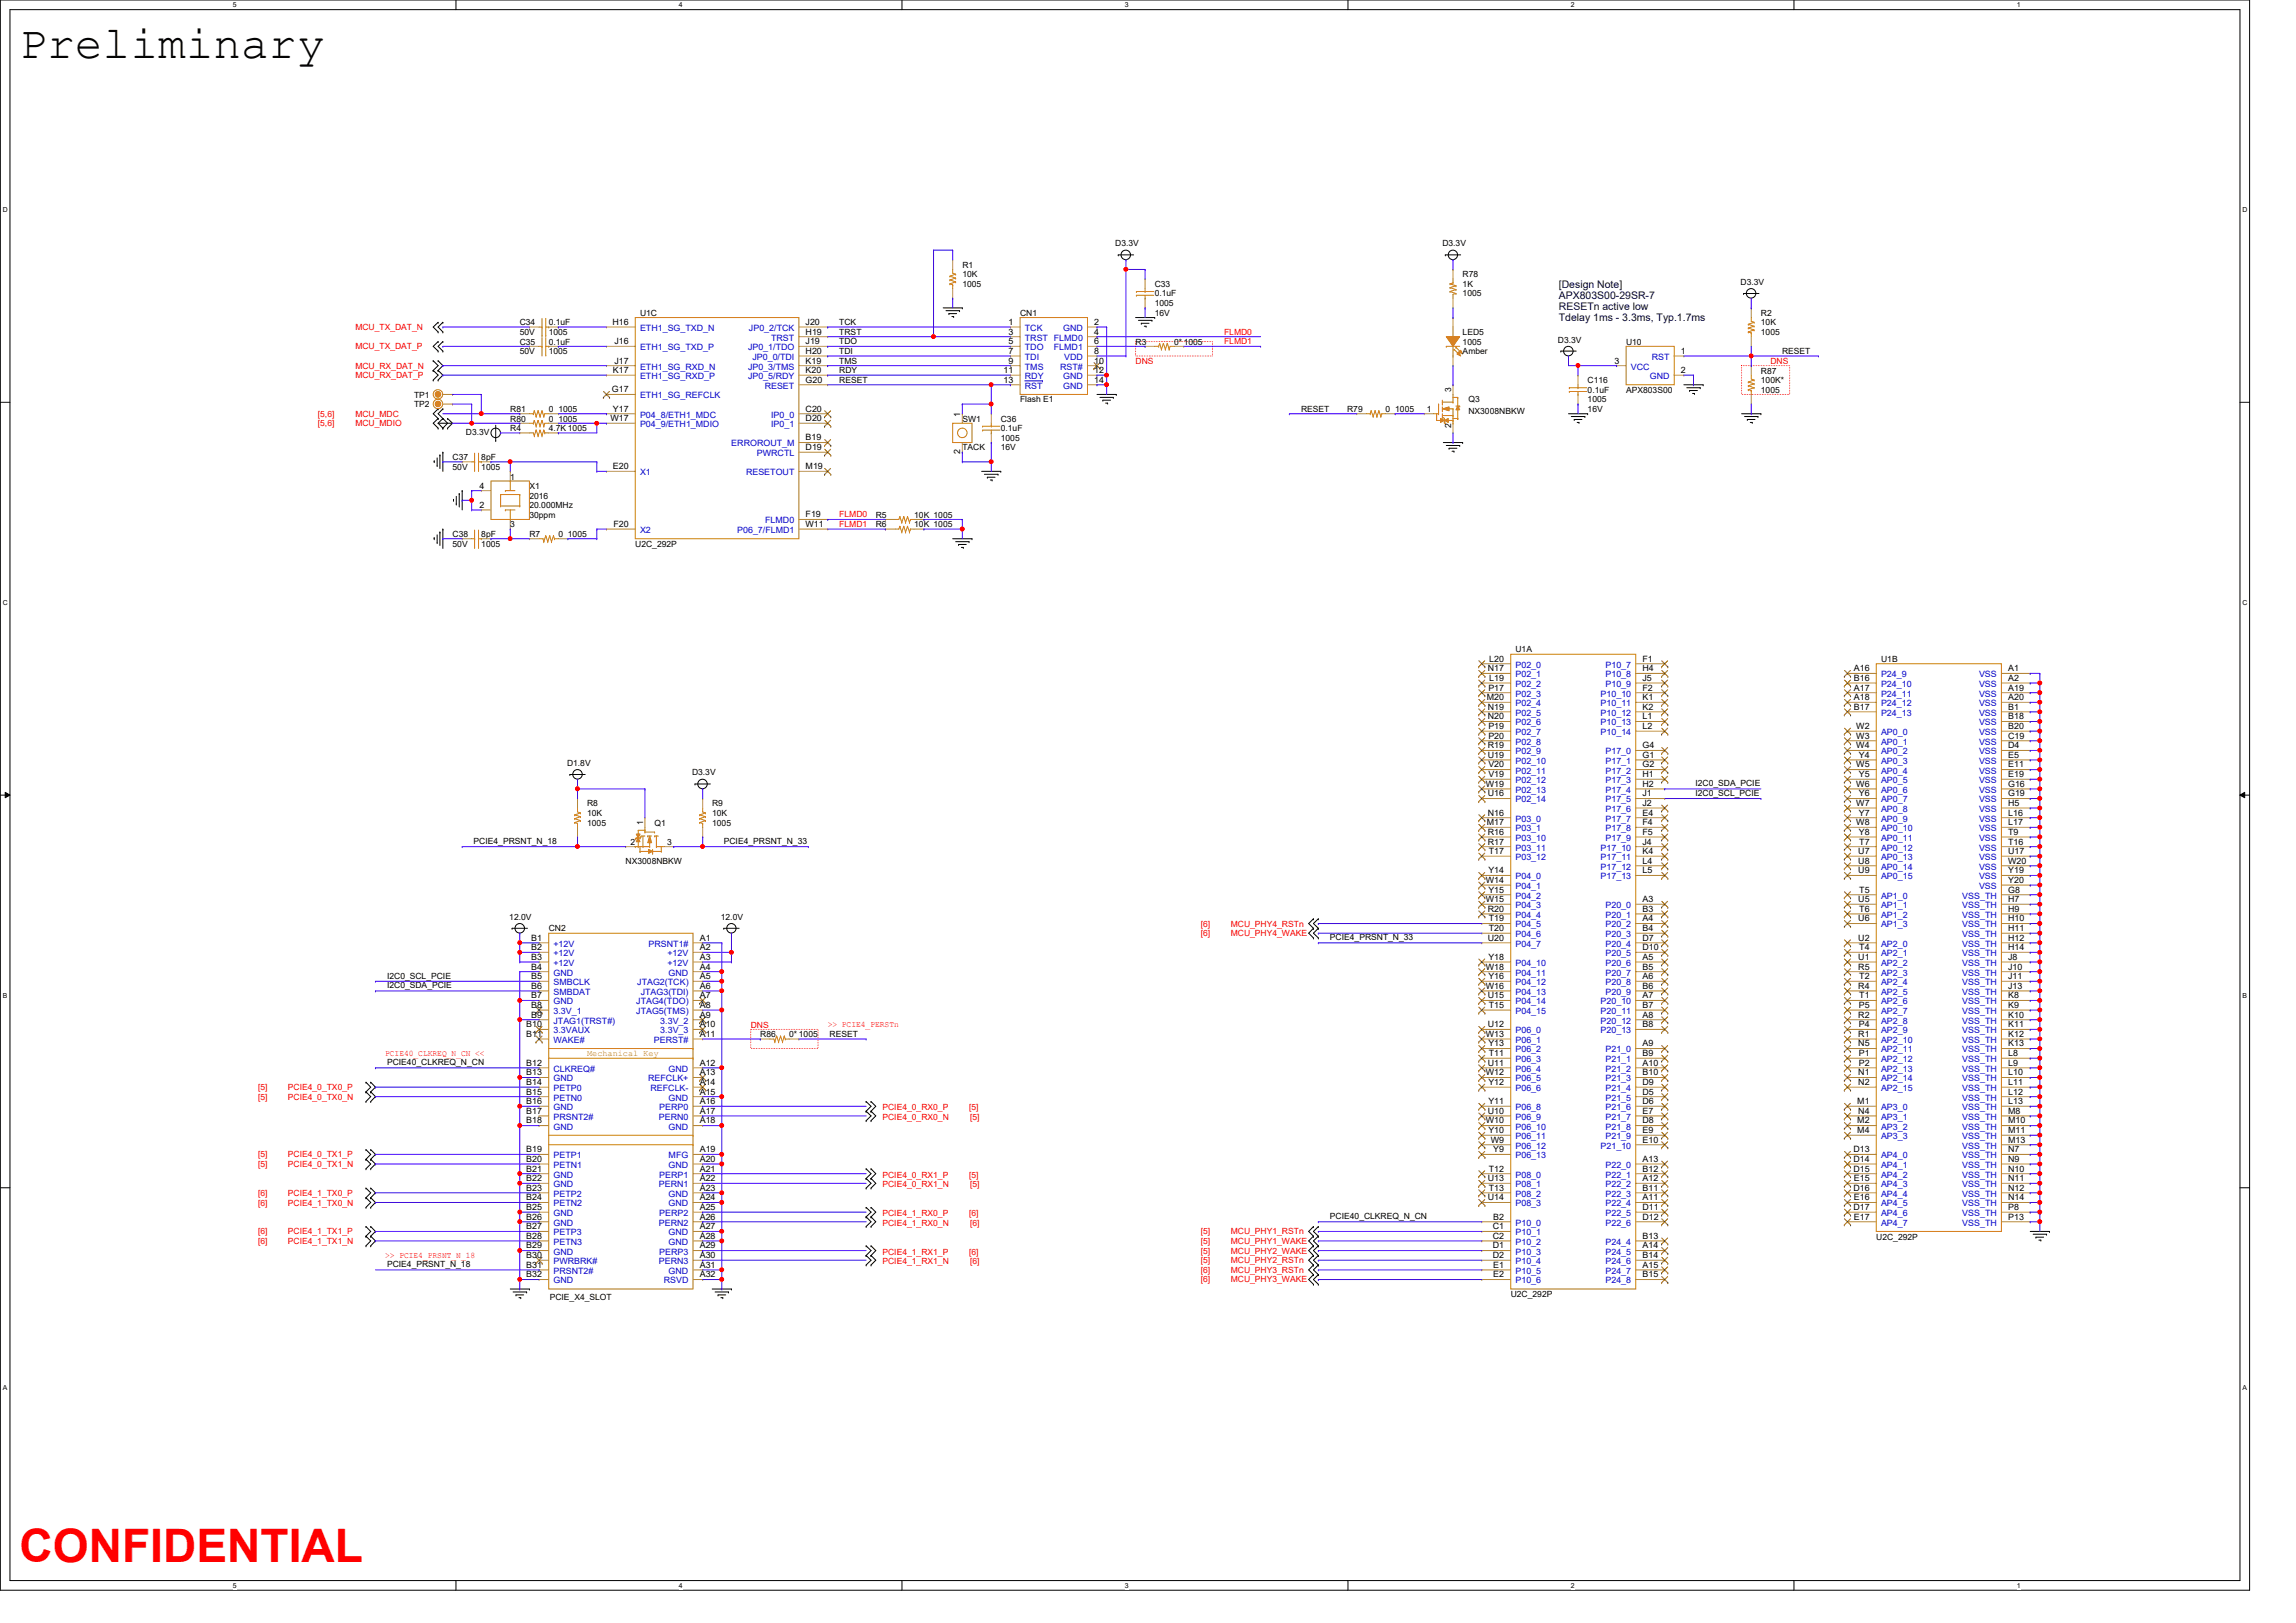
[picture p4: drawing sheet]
<svg xmlns="http://www.w3.org/2000/svg" width="297mm" height="210mm" viewBox="0 0 297 210" stroke-linecap="round" stroke-linejoin="round" font-family="sans-serif">
<defs><g id="words">
<text font-size="6" x="2.5" y="7.5">Preliminary</text>
<text font-size="6" fill="#f00" x="2.5" y="202.1">CONFIDENTIAL</text>
<g font-size="1.4" fill="#000040">
<text x="201.7" y="37.3">[Design Note]</text>
<text x="201.7" y="38.7">APX803S00-29SR-7</text>
<text x="201.7" y="40.1">RESETn active low</text>
<text x="201.7" y="41.5">Tdelay 1ms - 3.3ms, Typ.1.7ms</text>
</g>
<g font-size="1.1">
<text x="124.5" y="34.6">R1</text>
<text x="124.5" y="35.9">10K</text>
<text x="144.3" y="31.9">D3.3V</text>
<text x="186.6" y="31.9">D3.3V</text>
<text x="189.2" y="35.9">R78</text>
<text x="82.8" y="40.9">U1C</text>
<text x="124.5" y="37.1">1005</text>
<text x="132" y="40.9">CN1</text>
<text x="149.4" y="37.1">C33</text>
<text x="149.4" y="38.4">0.1uF</text>
<text x="149.4" y="40.9">16V</text>
<text x="149.4" y="39.6">1005</text>
<text x="189.2" y="37.1">1K</text>
<text x="189.2" y="38.4">1005</text>
<text x="225.2" y="36.9">D3.3V</text>
<text x="227.8" y="40.9">R2</text>
<text x="67.2" y="42.1">C34</text>
<text x="67.2" y="43.3">50V</text>
<text x="67.2" y="44.6">C35</text>
<text x="67.2" y="45.8">50V</text>
<text x="71" y="42.1">0.1uF</text>
<text x="71" y="44.6">0.1uF</text>
<text x="71" y="43.3">1005</text>
<text x="71" y="45.8">1005</text>
<text x="79.2" y="42">H16</text>
<text x="79.5" y="47">J17</text>
<text x="79.5" y="44.5">J16</text>
<text x="104.2" y="45.8">H20</text>
<text x="104.2" y="44.5">J19</text>
<text x="104.2" y="42">J20</text>
<text x="104.2" y="47">K19</text>
<text x="104.2" y="43.3">H19</text>
<text x="108.6" y="42.1">TCK</text>
<text x="108.6" y="43.3">TRST</text>
<text x="108.6" y="44.6">TDO</text>
<text x="108.6" y="45.8">TDI</text>
<text x="108.6" y="47.1">TMS</text>
<text x="130.5" y="42">1</text>
<text x="130.5" y="43.3">3</text>
<text x="130.5" y="44.5">5</text>
<text x="130.5" y="45.8">7</text>
<text x="130.5" y="47">9</text>
<text x="141.6" y="42">2</text>
<text x="141.6" y="43.3">4</text>
<text x="141.6" y="44.5">6</text>
<text x="141.6" y="45.8">8</text>
<text x="141.6" y="47">10</text>
<text x="146.9" y="44.6">R3</text>
<text x="151.9" y="44.6">0* 1005</text>
<text x="189.2" y="43.3">LED5</text>
<text x="189.2" y="45.8">Amber</text>
<text x="189.2" y="44.6">1005</text>
<text x="201.5" y="44.3">D3.3V</text>
<text x="208.9" y="47">3</text>
<text x="210.4" y="44.6">U10</text>
<text x="217.5" y="45.8">1</text>
<text x="227.8" y="42.1">10K</text>
<text x="227.8" y="43.3">1005</text>
<text x="230.5" y="45.8">RESET</text>
<text x="53.6" y="51.4">TP1</text>
<text x="53.6" y="52.7">TP2</text>
<text x="66" y="53.3">R81</text>
<text x="71" y="53.3">0 1005</text>
<text x="79.2" y="50.8">G17</text>
<text x="79.3" y="48.3">K17</text>
<text x="79.3" y="53.3">Y17</text>
<text x="104.2" y="48.3">K20</text>
<text x="104.2" y="49.5">G20</text>
<text x="104.2" y="53.3">C20</text>
<text x="108.6" y="48.3">RDY</text>
<text x="108.6" y="49.5">RESET</text>
<text x="124.2" y="53.9" transform="rotate(-90 124.2 53.9)">1</text>
<text x="129.8" y="48.3">11</text>
<text x="129.8" y="49.5">13</text>
<text x="132" y="52">Flash E1</text>
<text x="141.6" y="48.3">12</text>
<text x="141.6" y="49.5">14</text>
<text x="168.3" y="53.3">RESET</text>
<text x="174.3" y="53.3">R79</text>
<text x="179.3" y="53.3">0 1005</text>
<text x="184.6" y="53.3">1</text>
<text x="187.7" y="50.7" transform="rotate(-90 187.7 50.7)">3</text>
<text x="190" y="52">Q3</text>
<text x="190" y="53.6">NX3008NBKW</text>
<text x="205.4" y="49.6">C116</text>
<text x="205.4" y="50.8">0.1uF</text>
<text x="205.4" y="53.3">16V</text>
<text x="205.4" y="52">1005</text>
<text x="210.4" y="50.8">APX803S00</text>
<text x="217.5" y="48.3">2</text>
<text x="227.8" y="48.3">R87</text>
<text x="227.8" y="49.6">100K*</text>
<text x="227.8" y="50.8">1005</text>
<text x="58.5" y="59.5">C37</text>
<text x="60.3" y="56.3">D3.3V</text>
<text x="62.3" y="59.5">8pF</text>
<text x="66" y="55.8">R4</text>
<text x="66" y="54.5">R80</text>
<text x="71" y="54.5">0 1005</text>
<text x="71" y="55.8">4.7K 1005</text>
<text x="79" y="54.5">W17</text>
<text x="104.2" y="58.2">D19</text>
<text x="104.2" y="54.5">D20</text>
<text x="104.2" y="57">B19</text>
<text x="124.2" y="58.8" transform="rotate(-90 124.2 58.8)">2</text>
<text x="124.5" y="54.5">SW1</text>
<text x="124.5" y="58.3">TACK</text>
<text x="129.5" y="54.5">C36</text>
<text x="129.5" y="55.8">0.1uF</text>
<text x="129.5" y="58.3">16V</text>
<text x="129.5" y="57">1005</text>
<text x="187.7" y="55.4" transform="rotate(-90 187.7 55.4)">2</text>
<text x="58.5" y="60.8">50V</text>
<text x="62" y="63.2">4</text>
<text x="62" y="65.7">2</text>
<text x="62.3" y="60.8">1005</text>
<text x="66" y="62.1">1</text>
<text x="68.5" y="63.2">X1</text>
<text x="68.5" y="65.7">20.000MHz</text>
<text x="68.5" y="64.5">2016</text>
<text x="79.3" y="60.7">E20</text>
<text x="104.2" y="60.7">M19</text>
<text x="58.5" y="69.5">C38</text>
<text x="58.5" y="70.7">50V</text>
<text x="62.3" y="69.5">8pF</text>
<text x="62.3" y="70.7">1005</text>
<text x="66" y="68.2">3</text>
<text x="68.5" y="67">30ppm</text>
<text x="68.5" y="69.5">R7</text>
<text x="72.2" y="69.5">0 1005</text>
<text x="79.4" y="68.2">F20</text>
<text x="82.2" y="70.7">U2C_292P</text>
<text x="104.2" y="66.9">F19</text>
<text x="104.2" y="68.2">W11</text>
<text x="113.3" y="68.2">R6</text>
<text x="113.3" y="67">R5</text>
<text x="118.3" y="68.2">10K 1005</text>
<text x="118.3" y="67">10K 1005</text>
<text x="192.5" y="86.8">N17</text>
<text x="192.6" y="89.3">P17</text>
<text x="192.7" y="85.6">L20</text>
<text x="192.7" y="88.1">L19</text>
<text x="196.1" y="84.4">U1A</text>
<text x="212.5" y="85.6">F1</text>
<text x="212.5" y="86.8">H4</text>
<text x="212.5" y="88.1">J5</text>
<text x="212.5" y="89.3">F2</text>
<text x="239.8" y="86.8">A16</text>
<text x="239.8" y="88.1">B16</text>
<text x="239.8" y="89.3">A17</text>
<text x="243.4" y="85.7">U1B</text>
<text x="259.8" y="86.8">A1</text>
<text x="259.8" y="88.1">A2</text>
<text x="259.8" y="89.3">A19</text>
<text x="192.4" y="90.6">M20</text>
<text x="192.5" y="91.8">N19</text>
<text x="192.5" y="93.1">N20</text>
<text x="192.6" y="94.3">P19</text>
<text x="192.6" y="95.6">P20</text>
<text x="212.5" y="90.6">K1</text>
<text x="212.5" y="91.8">K2</text>
<text x="212.5" y="93.1">L1</text>
<text x="212.5" y="94.3">L2</text>
<text x="239.8" y="90.6">A18</text>
<text x="239.8" y="91.8">B17</text>
<text x="240.2" y="94.3">W2</text>
<text x="240.2" y="95.6">W3</text>
<text x="259.8" y="90.6">A20</text>
<text x="259.8" y="91.8">B1</text>
<text x="259.8" y="93.1">B18</text>
<text x="259.8" y="94.3">B20</text>
<text x="259.8" y="95.6">C19</text>
<text x="73.4" y="99.1">D1.8V</text>
<text x="89.5" y="100.3">D3.3V</text>
<text x="192.2" y="101.8">W19</text>
<text x="192.5" y="96.8">R19</text>
<text x="192.5" y="98">U19</text>
<text x="192.6" y="99.3">V20</text>
<text x="192.6" y="100.5">V19</text>
<text x="212.5" y="96.8">G4</text>
<text x="212.5" y="98">G1</text>
<text x="212.5" y="99.3">G2</text>
<text x="212.5" y="100.5">H1</text>
<text x="212.5" y="101.8">H2</text>
<text x="219.3" y="101.7">I2C0_SDA_PCIE</text>
<text x="240.2" y="96.8">W4</text>
<text x="240.2" y="99.3">W5</text>
<text x="240.2" y="101.8">W6</text>
<text x="240.5" y="98">Y4</text>
<text x="240.5" y="100.5">Y5</text>
<text x="259.8" y="96.8">D4</text>
<text x="259.8" y="98">E5</text>
<text x="259.8" y="99.3">E11</text>
<text x="259.8" y="100.5">E19</text>
<text x="259.8" y="101.8">G16</text>
<text x="76" y="104.3">R8</text>
<text x="76" y="105.6">10K</text>
<text x="76" y="106.8">1005</text>
<text x="83.2" y="106.8" transform="rotate(-90 83.2 106.8)">1</text>
<text x="84.7" y="106.8">Q1</text>
<text x="92.1" y="104.3">R9</text>
<text x="92.1" y="105.6">10K</text>
<text x="92.1" y="106.8">1005</text>
<text x="192.4" y="106.8">M17</text>
<text x="192.5" y="103">U16</text>
<text x="192.5" y="105.5">N16</text>
<text x="212.5" y="103">J1</text>
<text x="212.5" y="104.3">J2</text>
<text x="212.5" y="105.5">E4</text>
<text x="212.5" y="106.8">F4</text>
<text x="219.3" y="103">I2C0_SCL_PCIE</text>
<text x="240.2" y="104.3">W7</text>
<text x="240.2" y="106.8">W8</text>
<text x="240.5" y="103">Y6</text>
<text x="240.5" y="105.5">Y7</text>
<text x="259.8" y="103">G19</text>
<text x="259.8" y="104.3">H5</text>
<text x="259.8" y="105.5">L16</text>
<text x="259.8" y="106.8">L17</text>
<text x="61.3" y="109.2">PCIE4_PRSNT_N_18</text>
<text x="80.9" y="111.8">NX3008NBKW</text>
<text x="81.6" y="109.3">2</text>
<text x="86.3" y="109.3">3</text>
<text x="93.6" y="109.2">PCIE4_PRSNT_N_33</text>
<text x="192.5" y="108">R16</text>
<text x="192.5" y="109.3">R17</text>
<text x="192.6" y="113">Y14</text>
<text x="192.6" y="110.5">T17</text>
<text x="212.5" y="108">F5</text>
<text x="212.5" y="109.3">J4</text>
<text x="212.5" y="110.5">K4</text>
<text x="212.5" y="111.7">L4</text>
<text x="212.5" y="113">L5</text>
<text x="240.4" y="110.5">U7</text>
<text x="240.4" y="111.7">U8</text>
<text x="240.4" y="113">U9</text>
<text x="240.5" y="108">Y8</text>
<text x="240.5" y="109.3">T7</text>
<text x="259.8" y="108">T9</text>
<text x="259.8" y="109.3">T16</text>
<text x="259.8" y="110.5">U17</text>
<text x="259.8" y="111.7">W20</text>
<text x="259.8" y="113">Y19</text>
<text x="65.9" y="119">12.0V</text>
<text x="93.3" y="119">12.0V</text>
<text x="192.2" y="114.2">W14</text>
<text x="192.2" y="116.7">W15</text>
<text x="192.5" y="118">R20</text>
<text x="192.6" y="115.5">Y15</text>
<text x="192.6" y="119.2">T19</text>
<text x="212.5" y="116.7">A3</text>
<text x="212.5" y="118">B3</text>
<text x="212.5" y="119.2">A4</text>
<text x="240.4" y="116.7">U5</text>
<text x="240.4" y="119.2">U6</text>
<text x="240.5" y="115.5">T5</text>
<text x="240.5" y="118">T6</text>
<text x="259.8" y="114.2">Y20</text>
<text x="259.8" y="115.5">G8</text>
<text x="259.8" y="116.7">H7</text>
<text x="259.8" y="118">H9</text>
<text x="259.8" y="119.2">H10</text>
<text x="68.7" y="121.7">B1</text>
<text x="68.7" y="122.9">B2</text>
<text x="68.7" y="124.2">B3</text>
<text x="68.7" y="125.4">B4</text>
<text x="71" y="120.5">CN2</text>
<text x="90.5" y="121.7">A1</text>
<text x="90.5" y="124.2">A3</text>
<text x="90.5" y="125.4">A4</text>
<text x="90.5" y="122.9">A2</text>
<text x="172.1" y="121.6">PCIE4_PRSNT_N_33</text>
<text x="192.2" y="125.4">W18</text>
<text x="192.5" y="121.7">U20</text>
<text x="192.6" y="124.2">Y18</text>
<text x="192.6" y="120.5">T20</text>
<text x="212.5" y="120.5">B4</text>
<text x="212.5" y="121.7">D7</text>
<text x="212.5" y="122.9">D10</text>
<text x="212.5" y="124.2">A5</text>
<text x="212.5" y="125.4">B5</text>
<text x="240.4" y="121.7">U2</text>
<text x="240.4" y="124.2">U1</text>
<text x="240.4" y="125.4">R5</text>
<text x="240.5" y="122.9">T4</text>
<text x="259.8" y="120.5">H11</text>
<text x="259.8" y="121.7">H12</text>
<text x="259.8" y="122.9">H14</text>
<text x="259.8" y="124.2">J8</text>
<text x="259.8" y="125.4">J10</text>
<text x="50.1" y="126.6">I2C0_SCL_PCIE</text>
<text x="50.1" y="127.8">I2C0_SDA_PCIE</text>
<text x="68.7" y="130.4">B8</text>
<text x="68.7" y="129.2">B7</text>
<text x="68.7" y="131.7">B9</text>
<text x="68.7" y="126.7">B5</text>
<text x="68.7" y="127.9">B6</text>
<text x="90.5" y="131.7">A9</text>
<text x="90.5" y="126.7">A5</text>
<text x="90.5" y="127.9">A6</text>
<text x="90.5" y="129.2">A7</text>
<text x="90.5" y="130.4">A8</text>
<text x="192.2" y="127.9">W16</text>
<text x="192.5" y="129.2">U15</text>
<text x="192.6" y="126.7">Y16</text>
<text x="192.6" y="130.4">T15</text>
<text x="212.5" y="126.7">A6</text>
<text x="212.5" y="127.9">B6</text>
<text x="212.5" y="129.2">A7</text>
<text x="212.5" y="130.4">B7</text>
<text x="212.5" y="131.7">A8</text>
<text x="240.4" y="127.9">R4</text>
<text x="240.4" y="131.7">R2</text>
<text x="240.5" y="130.4">P5</text>
<text x="240.5" y="126.7">T2</text>
<text x="240.5" y="129.2">T1</text>
<text x="259.8" y="126.7">J11</text>
<text x="259.8" y="127.9">J13</text>
<text x="259.8" y="129.2">K8</text>
<text x="259.8" y="130.4">K9</text>
<text x="259.8" y="131.7">K10</text>
<text x="50.1" y="137.8">PCIE40_CLKREQ_N_CN</text>
<text x="68.1" y="132.9">B10</text>
<text x="68.1" y="137.9">B12</text>
<text x="68.1" y="134.2">B11</text>
<text x="90.5" y="132.9">A10</text>
<text x="90.5" y="137.9">A12</text>
<text x="90.5" y="134.2">A11</text>
<text x="98.4" y="134.2">R86</text>
<text x="102.1" y="134.2">0* 1005</text>
<text x="107.3" y="134.2">RESET</text>
<text x="192.2" y="134.2">W13</text>
<text x="192.5" y="132.9">U12</text>
<text x="192.5" y="137.9">U11</text>
<text x="192.6" y="135.4">Y13</text>
<text x="192.6" y="136.6">T11</text>
<text x="212.5" y="132.9">B8</text>
<text x="212.5" y="135.4">A9</text>
<text x="212.5" y="136.6">B9</text>
<text x="212.5" y="137.9">A10</text>
<text x="240.4" y="134.2">R1</text>
<text x="240.4" y="135.4">N5</text>
<text x="240.5" y="132.9">P4</text>
<text x="240.5" y="136.6">P1</text>
<text x="240.5" y="137.9">P2</text>
<text x="259.8" y="132.9">K11</text>
<text x="259.8" y="134.2">K12</text>
<text x="259.8" y="135.4">K13</text>
<text x="259.8" y="136.6">L8</text>
<text x="259.8" y="137.9">L9</text>
<text x="68.1" y="139.1">B13</text>
<text x="68.1" y="142.9">B16</text>
<text x="68.1" y="141.6">B15</text>
<text x="68.1" y="140.4">B14</text>
<text x="90.5" y="141.6">A15</text>
<text x="90.5" y="142.9">A16</text>
<text x="90.5" y="139.1">A13</text>
<text x="90.5" y="140.4">A14</text>
<text x="192.2" y="139.1">W12</text>
<text x="192.6" y="140.4">Y12</text>
<text x="192.6" y="142.9">Y11</text>
<text x="212.5" y="139.1">B10</text>
<text x="212.5" y="140.4">D9</text>
<text x="212.5" y="141.6">D5</text>
<text x="212.5" y="142.9">D6</text>
<text x="240.3" y="142.9">M1</text>
<text x="240.4" y="139.1">N1</text>
<text x="240.4" y="140.4">N2</text>
<text x="259.8" y="139.1">L10</text>
<text x="259.8" y="140.4">L11</text>
<text x="259.8" y="141.6">L12</text>
<text x="259.8" y="142.9">L13</text>
<text x="68.1" y="145.4">B18</text>
<text x="68.1" y="149.1">B19</text>
<text x="68.1" y="144.1">B17</text>
<text x="90.5" y="145.4">A18</text>
<text x="90.5" y="149.1">A19</text>
<text x="90.5" y="144.1">A17</text>
<text x="192.2" y="145.4">W10</text>
<text x="192.5" y="144.1">U10</text>
<text x="192.6" y="146.6">Y10</text>
<text x="192.9" y="147.8">W9</text>
<text x="193.2" y="149.1">Y9</text>
<text x="212.5" y="144.1">E7</text>
<text x="212.5" y="145.4">D8</text>
<text x="212.5" y="146.6">E9</text>
<text x="212.5" y="147.8">E10</text>
<text x="239.8" y="149.1">D13</text>
<text x="240.3" y="145.4">M2</text>
<text x="240.3" y="146.6">M4</text>
<text x="240.4" y="144.1">N4</text>
<text x="259.8" y="144.1">M8</text>
<text x="259.8" y="145.4">M10</text>
<text x="259.8" y="146.6">M11</text>
<text x="259.8" y="147.8">M13</text>
<text x="259.8" y="149.1">N7</text>
<text x="68.1" y="152.8">B22</text>
<text x="68.1" y="151.6">B21</text>
<text x="68.1" y="150.3">B20</text>
<text x="68.1" y="155.3">B24</text>
<text x="68.1" y="154.1">B23</text>
<text x="90.5" y="154.1">A23</text>
<text x="90.5" y="155.3">A24</text>
<text x="90.5" y="150.3">A20</text>
<text x="90.5" y="152.8">A22</text>
<text x="90.5" y="151.6">A21</text>
<text x="192.5" y="152.8">U13</text>
<text x="192.5" y="155.3">U14</text>
<text x="192.6" y="151.6">T12</text>
<text x="192.6" y="154.1">T13</text>
<text x="212.5" y="150.3">A13</text>
<text x="212.5" y="151.6">B12</text>
<text x="212.5" y="152.8">A12</text>
<text x="212.5" y="154.1">B11</text>
<text x="212.5" y="155.3">A11</text>
<text x="239.8" y="150.3">D14</text>
<text x="239.8" y="151.6">D15</text>
<text x="239.8" y="154.1">D16</text>
<text x="239.8" y="152.8">E15</text>
<text x="239.8" y="155.3">E16</text>
<text x="259.8" y="150.3">N9</text>
<text x="259.8" y="151.6">N10</text>
<text x="259.8" y="152.8">N11</text>
<text x="259.8" y="154.1">N12</text>
<text x="259.8" y="155.3">N14</text>
<text x="68.1" y="156.5">B25</text>
<text x="68.1" y="157.8">B26</text>
<text x="68.1" y="161.5">B29</text>
<text x="68.1" y="160.3">B28</text>
<text x="68.1" y="159">B27</text>
<text x="90.5" y="159">A27</text>
<text x="90.5" y="160.3">A28</text>
<text x="90.5" y="157.8">A26</text>
<text x="90.5" y="156.5">A25</text>
<text x="90.5" y="161.5">A29</text>
<text x="172.1" y="157.7">PCIE40_CLKREQ_N_CN</text>
<text x="193.1" y="159">C1</text>
<text x="193.1" y="160.3">C2</text>
<text x="193.1" y="161.5">D1</text>
<text x="193.2" y="157.8">B2</text>
<text x="212.5" y="156.5">D11</text>
<text x="212.5" y="157.8">D12</text>
<text x="212.5" y="160.3">B13</text>
<text x="212.5" y="161.5">A14</text>
<text x="239.8" y="156.5">D17</text>
<text x="239.8" y="157.8">E17</text>
<text x="242.7" y="160.4">U2C_292P</text>
<text x="259.8" y="156.5">P8</text>
<text x="259.8" y="157.8">P13</text>
<text x="50.1" y="163.9">PCIE4_PRSNT_N_18</text>
<text x="68.1" y="165.3">B32</text>
<text x="68.1" y="164">B31</text>
<text x="68.1" y="162.8">B30</text>
<text x="90.5" y="164">A31</text>
<text x="90.5" y="162.8">A30</text>
<text x="90.5" y="165.3">A32</text>
<text x="193.1" y="162.8">D2</text>
<text x="193.2" y="164">E1</text>
<text x="193.2" y="165.3">E2</text>
<text x="195.4" y="167.8">U2C_292P</text>
<text x="212.5" y="162.8">B14</text>
<text x="212.5" y="164">A15</text>
<text x="212.5" y="165.3">B15</text>
<text x="71.1" y="168.2">PCIE_X4_SLOT</text>
</g>
<g font-size="1.1" fill="#f00">
<text x="46" y="47.7">MCU_RX_DAT_N</text>
<text x="46" y="42.7">MCU_TX_DAT_N</text>
<text x="46" y="45.2">MCU_TX_DAT_P</text>
<text x="146.9" y="47.1">DNS</text>
<text x="158.4" y="43.3">FLMD0</text>
<text x="158.4" y="44.6">FLMD1</text>
<text x="229" y="47.1">DNS</text>
<text x="41.1" y="53.9">[5,6]</text>
<text x="46" y="53.9">MCU_MDC</text>
<text x="46" y="48.9">MCU_RX_DAT_P</text>
<text x="41.1" y="55.2">[5,6]</text>
<text x="46" y="55.2">MCU_MDIO</text>
<text x="108.6" y="67">FLMD0</text>
<text x="108.6" y="68.2">FLMD1</text>
<text x="155.4" y="119.9">[6]</text>
<text x="159.2" y="119.9">MCU_PHY4_RSTn</text>
<text x="155.4" y="121.1">[6]</text>
<text x="159.2" y="121.1">MCU_PHY4_WAKE</text>
<text x="49.8" y="136.6">PCIE40_CLKREQ_N_CN &lt;&lt;</text>
<text x="97.1" y="132.9">DNS</text>
<text x="107.1" y="132.8">&gt;&gt; PCIE4_PERSTn</text>
<text x="33.4" y="142.3">[5]</text>
<text x="33.4" y="141">[5]</text>
<text x="37.3" y="141">PCIE4_0_TX0_P</text>
<text x="37.3" y="142.3">PCIE4_0_TX0_N</text>
<text x="114.2" y="143.7">PCIE4_0_RX0_P</text>
<text x="125.4" y="143.7">[5]</text>
<text x="33.4" y="149.8">[5]</text>
<text x="37.3" y="149.8">PCIE4_0_TX1_P</text>
<text x="114.2" y="144.9">PCIE4_0_RX0_N</text>
<text x="125.5" y="144.9">[5]</text>
<text x="33.4" y="151">[5]</text>
<text x="33.4" y="156">[6]</text>
<text x="33.4" y="154.7">[6]</text>
<text x="37.3" y="151">PCIE4_0_TX1_N</text>
<text x="37.3" y="154.7">PCIE4_1_TX0_P</text>
<text x="37.3" y="156">PCIE4_1_TX0_N</text>
<text x="114.2" y="152.4">PCIE4_0_RX1_P</text>
<text x="114.2" y="153.6">PCIE4_0_RX1_N</text>
<text x="125.4" y="152.4">[5]</text>
<text x="125.5" y="153.6">[5]</text>
<text x="33.4" y="161">[6]</text>
<text x="33.4" y="159.7">[6]</text>
<text x="37.3" y="159.7">PCIE4_1_TX1_P</text>
<text x="37.3" y="161">PCIE4_1_TX1_N</text>
<text x="114.2" y="157.3">PCIE4_1_RX0_P</text>
<text x="114.2" y="158.6">PCIE4_1_RX0_N</text>
<text x="125.4" y="157.3">[6]</text>
<text x="125.5" y="158.6">[6]</text>
<text x="155.4" y="159.7">[5]</text>
<text x="155.4" y="161">[5]</text>
<text x="159.2" y="159.7">MCU_PHY1_RSTn</text>
<text x="159.2" y="161">MCU_PHY1_WAKE</text>
<text x="49.8" y="162.7">&gt;&gt; PCIE4_PRSNT_N_18</text>
<text x="114.2" y="162.3">PCIE4_1_RX1_P</text>
<text x="114.2" y="163.6">PCIE4_1_RX1_N</text>
<text x="125.4" y="162.3">[6]</text>
<text x="125.5" y="163.6">[6]</text>
<text x="155.4" y="163.4">[5]</text>
<text x="155.4" y="164.7">[6]</text>
<text x="155.4" y="162.2">[5]</text>
<text x="155.4" y="165.9">[6]</text>
<text x="159.2" y="162.2">MCU_PHY2_WAKE</text>
<text x="159.2" y="163.4">MCU_PHY2_RSTn</text>
<text x="159.2" y="164.7">MCU_PHY3_RSTn</text>
<text x="159.2" y="165.9">MCU_PHY3_WAKE</text>
</g>
<g font-size="1.1" fill="#00c">
<text x="82.8" y="47.8">ETH1_SG_RXD_N</text>
<text x="82.8" y="42.8">ETH1_SG_TXD_N</text>
<text x="82.8" y="45.3">ETH1_SG_TXD_P</text>
<text x="96.8" y="45.3">JP0_1/TDO</text>
<text x="96.8" y="47.8">JP0_3/TMS</text>
<text x="96.9" y="42.8">JP0_2/TCK</text>
<text x="97.3" y="46.6">JP0_0/TDI</text>
<text x="99.8" y="44.1">TRST</text>
<text x="132.6" y="42.8">TCK</text>
<text x="132.6" y="44.1">TRST FLMD0</text>
<text x="132.6" y="45.3">TDO</text>
<text x="132.6" y="46.6">TDI</text>
<text x="132.6" y="47.8">TMS</text>
<text x="136.3" y="45.3">FLMD1</text>
<text x="137.2" y="47.8">RST#</text>
<text x="137.5" y="42.8">GND</text>
<text x="137.7" y="46.6">VDD</text>
<text x="211" y="47.8">VCC</text>
<text x="213.7" y="46.6">RST</text>
<text x="82.8" y="49">ETH1_SG_RXD_P</text>
<text x="82.8" y="51.5">ETH1_SG_REFCLK</text>
<text x="96.8" y="49">JP0_5/RDY</text>
<text x="98.9" y="50.3">RESET</text>
<text x="132.6" y="49">RDY</text>
<text x="132.6" y="50.3">RST</text>
<text x="137.5" y="49">GND</text>
<text x="137.5" y="50.3">GND</text>
<text x="213.4" y="49">GND</text>
<text x="82.8" y="54">P04_8/ETH1_MDC</text>
<text x="82.8" y="55.3">P04_9/ETH1_MDIO</text>
<text x="94.6" y="57.8">ERROROUT_M</text>
<text x="97.9" y="59">PWRCTL</text>
<text x="99.8" y="54">IP0_0</text>
<text x="99.8" y="55.3">IP0_1</text>
<text x="82.8" y="61.5">X1</text>
<text x="96.5" y="61.5">RESETOUT</text>
<text x="82.8" y="69">X2</text>
<text x="95.4" y="69">P06_7/FLMD1</text>
<text x="99" y="67.7">FLMD0</text>
<text x="196.1" y="86.4">P02_0</text>
<text x="196.1" y="87.6">P02_1</text>
<text x="196.1" y="88.9">P02_2</text>
<text x="207.7" y="86.4">P10_7</text>
<text x="207.7" y="87.6">P10_8</text>
<text x="207.7" y="88.9">P10_9</text>
<text x="243.4" y="87.6">P24_9</text>
<text x="243.4" y="88.9">P24_10</text>
<text x="256" y="87.6">VSS</text>
<text x="256" y="88.9">VSS</text>
<text x="196.1" y="90.1">P02_3</text>
<text x="196.1" y="91.4">P02_4</text>
<text x="196.1" y="92.6">P02_5</text>
<text x="196.1" y="93.9">P02_6</text>
<text x="196.1" y="95.1">P02_7</text>
<text x="207.1" y="90.1">P10_10</text>
<text x="207.1" y="91.4">P10_11</text>
<text x="207.1" y="92.6">P10_12</text>
<text x="207.1" y="93.9">P10_13</text>
<text x="207.1" y="95.1">P10_14</text>
<text x="243.4" y="90.1">P24_11</text>
<text x="243.4" y="91.4">P24_12</text>
<text x="243.4" y="92.6">P24_13</text>
<text x="243.4" y="95.1">AP0_0</text>
<text x="256" y="90.1">VSS</text>
<text x="256" y="91.4">VSS</text>
<text x="256" y="92.6">VSS</text>
<text x="256" y="93.9">VSS</text>
<text x="256" y="95.1">VSS</text>
<text x="196.1" y="96.4">P02_8</text>
<text x="196.1" y="97.6">P02_9</text>
<text x="196.1" y="98.8">P02_10</text>
<text x="196.1" y="100.1">P02_11</text>
<text x="196.1" y="101.3">P02_12</text>
<text x="207.7" y="97.6">P17_0</text>
<text x="207.7" y="98.8">P17_1</text>
<text x="207.7" y="100.1">P17_2</text>
<text x="207.7" y="101.3">P17_3</text>
<text x="243.4" y="96.4">AP0_1</text>
<text x="243.4" y="97.6">AP0_2</text>
<text x="243.4" y="98.8">AP0_3</text>
<text x="243.4" y="100.1">AP0_4</text>
<text x="243.4" y="101.3">AP0_5</text>
<text x="256" y="96.4">VSS</text>
<text x="256" y="97.6">VSS</text>
<text x="256" y="98.8">VSS</text>
<text x="256" y="100.1">VSS</text>
<text x="256" y="101.3">VSS</text>
<text x="196.1" y="102.6">P02_13</text>
<text x="196.1" y="103.8">P02_14</text>
<text x="196.1" y="106.3">P03_0</text>
<text x="196.1" y="107.5">P03_1</text>
<text x="207.7" y="102.6">P17_4</text>
<text x="207.7" y="103.8">P17_5</text>
<text x="207.7" y="105.1">P17_6</text>
<text x="207.7" y="106.3">P17_7</text>
<text x="207.7" y="107.5">P17_8</text>
<text x="243.4" y="102.6">AP0_6</text>
<text x="243.4" y="103.8">AP0_7</text>
<text x="243.4" y="105.1">AP0_8</text>
<text x="243.4" y="106.3">AP0_9</text>
<text x="243.4" y="107.5">AP0_10</text>
<text x="256" y="102.6">VSS</text>
<text x="256" y="103.8">VSS</text>
<text x="256" y="105.1">VSS</text>
<text x="256" y="106.3">VSS</text>
<text x="256" y="107.5">VSS</text>
<text x="196.1" y="108.8">P03_10</text>
<text x="196.1" y="110">P03_11</text>
<text x="196.1" y="111.3">P03_12</text>
<text x="196.1" y="113.8">P04_0</text>
<text x="207.1" y="110">P17_10</text>
<text x="207.1" y="111.3">P17_11</text>
<text x="207.1" y="112.5">P17_12</text>
<text x="207.1" y="113.8">P17_13</text>
<text x="207.7" y="108.8">P17_9</text>
<text x="243.4" y="108.8">AP0_11</text>
<text x="243.4" y="110">AP0_12</text>
<text x="243.4" y="111.3">AP0_13</text>
<text x="243.4" y="112.5">AP0_14</text>
<text x="243.4" y="113.8">AP0_15</text>
<text x="256" y="108.8">VSS</text>
<text x="256" y="110">VSS</text>
<text x="256" y="111.3">VSS</text>
<text x="256" y="112.5">VSS</text>
<text x="256" y="113.8">VSS</text>
<text x="196.1" y="115">P04_1</text>
<text x="196.1" y="116.3">P04_2</text>
<text x="196.1" y="117.5">P04_3</text>
<text x="196.1" y="118.7">P04_4</text>
<text x="196.1" y="120">P04_5</text>
<text x="207.7" y="117.5">P20_0</text>
<text x="207.7" y="118.7">P20_1</text>
<text x="207.7" y="120">P20_2</text>
<text x="243.4" y="116.3">AP1_0</text>
<text x="243.4" y="117.5">AP1_1</text>
<text x="243.4" y="118.7">AP1_2</text>
<text x="243.4" y="120">AP1_3</text>
<text x="253.9" y="116.3">VSS_TH</text>
<text x="253.9" y="117.5">VSS_TH</text>
<text x="253.9" y="118.7">VSS_TH</text>
<text x="253.9" y="120">VSS_TH</text>
<text x="256" y="115">VSS</text>
<text x="71.6" y="122.5">+12V</text>
<text x="71.6" y="123.7">+12V</text>
<text x="71.6" y="125">+12V</text>
<text x="83.9" y="122.5">PRSNT1#</text>
<text x="86.3" y="125">+12V</text>
<text x="86.3" y="123.7">+12V</text>
<text x="196.1" y="121.2">P04_6</text>
<text x="196.1" y="122.5">P04_7</text>
<text x="196.1" y="125">P04_10</text>
<text x="207.7" y="121.2">P20_3</text>
<text x="207.7" y="122.5">P20_4</text>
<text x="207.7" y="123.7">P20_5</text>
<text x="207.7" y="125">P20_6</text>
<text x="243.4" y="122.5">AP2_0</text>
<text x="243.4" y="123.7">AP2_1</text>
<text x="243.4" y="125">AP2_2</text>
<text x="253.9" y="121.2">VSS_TH</text>
<text x="253.9" y="122.5">VSS_TH</text>
<text x="253.9" y="123.7">VSS_TH</text>
<text x="253.9" y="125">VSS_TH</text>
<text x="71.6" y="131.2">3.3V_1</text>
<text x="71.6" y="126.2">GND</text>
<text x="71.6" y="129.9">GND</text>
<text x="71.6" y="127.5">SMBCLK</text>
<text x="71.6" y="128.7">SMBDAT</text>
<text x="82.3" y="129.9">JTAG4(TDO)</text>
<text x="82.3" y="131.2">JTAG5(TMS)</text>
<text x="82.4" y="127.5">JTAG2(TCK)</text>
<text x="82.9" y="128.7">JTAG3(TDI)</text>
<text x="86.5" y="126.2">GND</text>
<text x="196.1" y="126.2">P04_11</text>
<text x="196.1" y="127.5">P04_12</text>
<text x="196.1" y="128.7">P04_13</text>
<text x="196.1" y="129.9">P04_14</text>
<text x="196.1" y="131.2">P04_15</text>
<text x="207.1" y="129.9">P20_10</text>
<text x="207.1" y="131.2">P20_11</text>
<text x="207.7" y="126.2">P20_7</text>
<text x="207.7" y="127.5">P20_8</text>
<text x="207.7" y="128.7">P20_9</text>
<text x="243.4" y="126.2">AP2_3</text>
<text x="243.4" y="127.5">AP2_4</text>
<text x="243.4" y="128.7">AP2_5</text>
<text x="243.4" y="129.9">AP2_6</text>
<text x="243.4" y="131.2">AP2_7</text>
<text x="253.9" y="126.2">VSS_TH</text>
<text x="253.9" y="127.5">VSS_TH</text>
<text x="253.9" y="128.7">VSS_TH</text>
<text x="253.9" y="129.9">VSS_TH</text>
<text x="253.9" y="131.2">VSS_TH</text>
<text x="71.6" y="133.7">3.3VAUX</text>
<text x="71.6" y="132.4">JTAG1(TRST#)</text>
<text x="71.6" y="134.9">WAKE#</text>
<text x="84.6" y="134.9">PERST#</text>
<text x="85.4" y="132.4">3.3V_2</text>
<text x="85.4" y="133.7">3.3V_3</text>
<text x="196.1" y="133.7">P06_0</text>
<text x="196.1" y="134.9">P06_1</text>
<text x="196.1" y="136.2">P06_2</text>
<text x="196.1" y="137.4">P06_3</text>
<text x="207.1" y="132.4">P20_12</text>
<text x="207.1" y="133.7">P20_13</text>
<text x="207.7" y="136.2">P21_0</text>
<text x="207.7" y="137.4">P21_1</text>
<text x="243.4" y="132.4">AP2_8</text>
<text x="243.4" y="133.7">AP2_9</text>
<text x="243.4" y="134.9">AP2_10</text>
<text x="243.4" y="136.2">AP2_11</text>
<text x="243.4" y="137.4">AP2_12</text>
<text x="253.9" y="132.4">VSS_TH</text>
<text x="253.9" y="133.7">VSS_TH</text>
<text x="253.9" y="134.9">VSS_TH</text>
<text x="253.9" y="136.2">VSS_TH</text>
<text x="253.9" y="137.4">VSS_TH</text>
<text x="71.6" y="138.7">CLKREQ#</text>
<text x="71.6" y="139.9">GND</text>
<text x="71.6" y="143.6">GND</text>
<text x="71.6" y="142.4">PETN0</text>
<text x="71.6" y="141.2">PETP0</text>
<text x="83.9" y="139.9">REFCLK+</text>
<text x="84.2" y="141.2">REFCLK-</text>
<text x="85.3" y="143.6">PERP0</text>
<text x="86.5" y="142.4">GND</text>
<text x="86.5" y="138.7">GND</text>
<text x="196.1" y="138.7">P06_4</text>
<text x="196.1" y="139.9">P06_5</text>
<text x="196.1" y="141.2">P06_6</text>
<text x="196.1" y="143.6">P06_8</text>
<text x="207.7" y="138.7">P21_2</text>
<text x="207.7" y="139.9">P21_3</text>
<text x="207.7" y="141.2">P21_4</text>
<text x="207.7" y="142.4">P21_5</text>
<text x="207.7" y="143.6">P21_6</text>
<text x="243.4" y="138.7">AP2_13</text>
<text x="243.4" y="139.9">AP2_14</text>
<text x="243.4" y="141.2">AP2_15</text>
<text x="243.4" y="143.6">AP3_0</text>
<text x="253.9" y="138.7">VSS_TH</text>
<text x="253.9" y="139.9">VSS_TH</text>
<text x="253.9" y="141.2">VSS_TH</text>
<text x="253.9" y="142.4">VSS_TH</text>
<text x="253.9" y="143.6">VSS_TH</text>
<text x="71.6" y="146.1">GND</text>
<text x="71.6" y="149.9">PETP1</text>
<text x="71.6" y="144.9">PRSNT2#</text>
<text x="85.2" y="144.9">PERN0</text>
<text x="86.5" y="146.1">GND</text>
<text x="86.5" y="149.9">MFG</text>
<text x="196.1" y="144.9">P06_9</text>
<text x="196.1" y="146.1">P06_10</text>
<text x="196.1" y="147.4">P06_11</text>
<text x="196.1" y="148.6">P06_12</text>
<text x="196.1" y="149.9">P06_13</text>
<text x="207.1" y="148.6">P21_10</text>
<text x="207.7" y="144.9">P21_7</text>
<text x="207.7" y="146.1">P21_8</text>
<text x="207.7" y="147.4">P21_9</text>
<text x="243.4" y="144.9">AP3_1</text>
<text x="243.4" y="146.1">AP3_2</text>
<text x="243.4" y="147.4">AP3_3</text>
<text x="243.4" y="149.9">AP4_0</text>
<text x="253.9" y="144.9">VSS_TH</text>
<text x="253.9" y="146.1">VSS_TH</text>
<text x="253.9" y="147.4">VSS_TH</text>
<text x="253.9" y="148.6">VSS_TH</text>
<text x="253.9" y="149.9">VSS_TH</text>
<text x="71.6" y="153.6">GND</text>
<text x="71.6" y="152.4">GND</text>
<text x="71.6" y="151.1">PETN1</text>
<text x="71.6" y="154.8">PETP2</text>
<text x="85.2" y="153.6">PERN1</text>
<text x="85.3" y="152.4">PERP1</text>
<text x="86.5" y="154.8">GND</text>
<text x="86.5" y="151.1">GND</text>
<text x="196.1" y="152.4">P08_0</text>
<text x="196.1" y="153.6">P08_1</text>
<text x="196.1" y="154.8">P08_2</text>
<text x="207.7" y="151.1">P22_0</text>
<text x="207.7" y="152.4">P22_1</text>
<text x="207.7" y="153.6">P22_2</text>
<text x="207.7" y="154.8">P22_3</text>
<text x="243.4" y="151.1">AP4_1</text>
<text x="243.4" y="152.4">AP4_2</text>
<text x="243.4" y="153.6">AP4_3</text>
<text x="243.4" y="154.8">AP4_4</text>
<text x="253.9" y="151.1">VSS_TH</text>
<text x="253.9" y="152.4">VSS_TH</text>
<text x="253.9" y="153.6">VSS_TH</text>
<text x="253.9" y="154.8">VSS_TH</text>
<text x="71.6" y="157.3">GND</text>
<text x="71.6" y="158.6">GND</text>
<text x="71.6" y="156.1">PETN2</text>
<text x="71.6" y="161.1">PETN3</text>
<text x="71.6" y="159.8">PETP3</text>
<text x="85.2" y="158.6">PERN2</text>
<text x="85.3" y="157.3">PERP2</text>
<text x="86.5" y="156.1">GND</text>
<text x="86.5" y="159.8">GND</text>
<text x="86.5" y="161.1">GND</text>
<text x="196.1" y="156.1">P08_3</text>
<text x="196.1" y="158.6">P10_0</text>
<text x="196.1" y="159.8">P10_1</text>
<text x="196.1" y="161.1">P10_2</text>
<text x="207.7" y="156.1">P22_4</text>
<text x="207.7" y="157.3">P22_5</text>
<text x="207.7" y="158.6">P22_6</text>
<text x="207.7" y="161.1">P24_4</text>
<text x="243.4" y="156.1">AP4_5</text>
<text x="243.4" y="157.3">AP4_6</text>
<text x="243.4" y="158.6">AP4_7</text>
<text x="253.9" y="156.1">VSS_TH</text>
<text x="253.9" y="157.3">VSS_TH</text>
<text x="253.9" y="158.6">VSS_TH</text>
<text x="71.6" y="162.3">GND</text>
<text x="71.6" y="166.1">GND</text>
<text x="71.6" y="164.8">PRSNT2#</text>
<text x="71.6" y="163.6">PWRBRK#</text>
<text x="85.2" y="163.6">PERN3</text>
<text x="85.3" y="162.3">PERP3</text>
<text x="85.9" y="166.1">RSVD</text>
<text x="86.5" y="164.8">GND</text>
<text x="196.1" y="162.3">P10_3</text>
<text x="196.1" y="163.6">P10_4</text>
<text x="196.1" y="164.8">P10_5</text>
<text x="196.1" y="166.1">P10_6</text>
<text x="207.7" y="162.3">P24_5</text>
<text x="207.7" y="163.6">P24_6</text>
<text x="207.7" y="164.8">P24_7</text>
<text x="207.7" y="166.1">P24_8</text>
</g>
<text font-size="1.1" fill="#cc8006" x="76" y="136.6">Mechanical Key</text>
<g font-size=".9">
<text x="30.1" y="1">5</text>
<text x="87.8" y="1">4</text>
<text x="145.5" y="1">3</text>
<text x="203.2" y="1">2</text>
<text x="260.9" y="1">1</text>
<text x=".4" y="27.5">D</text>
<text x="290.1" y="27.5">D</text>
<text x=".4" y="78.3">C</text>
<text x="290.1" y="78.3">C</text>
<text x=".4" y="129.1">B</text>
<text x="290.1" y="129.1">B</text>
<text x=".4" y="179.9">A</text>
<text x="290.1" y="179.9">A</text>
<text x="30.1" y="205.4">5</text>
<text x="87.8" y="205.4">4</text>
<text x="145.5" y="205.4">3</text>
<text x="203.2" y="205.4">2</text>
<text x="260.9" y="205.4">1</text>
</g>
</g></defs>
<path d="M0 0h291v205.7h-291zM1.3 1.2h288.5v203.3h-288.5z" fill="none" stroke="#000" stroke-width=".13"/>
<g fill="#fff">
<path d="M30.1 .1h.5v1h-.5z"/>
<path d="M30.1 204.6h.5v1h-.5z"/>
</g>
<path d="M59 0v1.2M59 204.5v1.2" fill="none" stroke="#000" stroke-width=".13"/>
<g fill="#fff">
<path d="M87.8 .1h.5v1h-.5z"/>
<path d="M87.8 204.6h.5v1h-.5z"/>
</g>
<path d="M116.7 0v1.2M116.7 204.5v1.2" fill="none" stroke="#000" stroke-width=".13"/>
<g fill="#fff">
<path d="M145.5 .1h.5v1h-.5z"/>
<path d="M145.5 204.6h.5v1h-.5z"/>
</g>
<path d="M174.4 0v1.2M174.4 204.5v1.2" fill="none" stroke="#000" stroke-width=".13"/>
<g fill="#fff">
<path d="M203.2 .1h.5v1h-.5z"/>
<path d="M203.2 204.6h.5v1h-.5z"/>
</g>
<path d="M232.1 0v1.2M232.1 204.5v1.2" fill="none" stroke="#000" stroke-width=".13"/>
<g fill="#fff">
<path d="M260.9 .1h.5v1h-.5z"/>
<path d="M260.9 204.6h.5v1h-.5z"/>
<path d="M.4 26.6h.6v1h-.6z"/>
<path d="M290.1 26.6h.6v1h-.6z"/>
<path d="M.4 77.4h.6v1h-.6z"/>
<path d="M290.1 77.4h.6v1h-.6z"/>
</g>
<path d="M0 52h1.3M289.8 52h1.2" fill="none" stroke="#000" stroke-width=".13"/>
<g fill="#fff">
<path d="M.4 128.3h.5v1h-.5z"/>
<path d="M290.1 128.3h.6v1h-.6z"/>
</g>
<path d="M0 102.9h1.3M.7 102.5l.6 .4-.6 .3zM289.8 102.9l.6-.4v.7zM289.8 102.9h1.2" fill="none" stroke="#000" stroke-width=".13"/>
<path d="M.7 102.5l.6 .4-.6 .3zM289.8 102.9l.6-.4v.7z" fill="#000"/>
<g fill="#fff">
<path d="M.4 179.1h.5v1h-.5z"/>
<path d="M290.1 179.1h.6v1h-.6z"/>
</g>
<g fill="none" stroke="#000" stroke-width=".13">
<path d="M122 39.8h2.5M124.5 39.8h.1M144.7 33h.1M144.7 33h2M187 33h.1M187 33h2M225.6 38h.1M225.6 38h2M56 47.9h.1M56 46.7h.1M56 49.2h.1M56 46.7l.7 .6-.7 .6"/>
<path d="M56 47.9l.7 .6-.7 .7M56.2 59.6h.1M56.2 59.6v.3M56.6 59.2v1M56.7 55.4h.1M56.7 54.1h.1M56.7 52.9h.1M56.7 46.7h.1M56.7 47.9h.1M56.7 49.2h.1M56.7 41.7h.1M56.7 42.9h.1"/>
<path d="M56.7 44.2h.1M56.7 45.4h.1M56.7 54.1l-.7 .7 .7 .6M56.7 54.8l.6 .6M56.7 54.8h1.7M56.7 52.9l-.7 .6 .7 .6M56.7 46.7l.6 .6-.6 .6M56.7 47.9l.6 .6-.6 .7M56.7 41.7l-.7 .6 .7 .6M56.7 44.2l-.7 .6 .7 .6M56.9 58.9h.1M56.9 58.9v1.7"/>
<path d="M57.3 58.5h.1M57.3 54.1h.1M57.3 55.4h.1M57.3 52.9h.1M57.3 41.7h.1M57.3 42.9h.1M57.3 44.2h.1M57.3 45.4h.1M57.3 58.5v2.5M57.3 54.1l-.6 .7M57.3 52.9l-.6 .6 1.2 1.3-.6 .6M57.3 41.7l-.6 .6 .6 .6"/>
<path d="M57.3 44.2l-.6 .6 .6 .6M57.9 54.1h.1M57.9 55.4h.1M57.9 54.1l.6 .7-.6 .6M64.1 57h.1M64.1 55v2M122.4 40.2h1.7M122.8 40.6h.1M122.8 40.6h1M123.1 41h.3M123.4 41h.1M124.1 40.2h.1"/>
<path d="M141.9 51h2.5M142.3 51.4h1.7M142.7 51.8h.1M142.7 51.8h1M143 52.2h.3M143.3 52.2h.1M144 51.4h.1M144.4 51h.1M146.9 41.1h2.5M147.3 41.4h1.7M147.7 41.8h.1M147.7 41.8h1"/>
<path d="M148 42.2h.3M148.3 42.2h.1M149 41.4h.1M149.4 41.1h.1M186.7 57.3h2.5M187.1 57.6h1.7M187.5 58h.1M187.5 58h1M187.9 58.4h.2M188.1 58.4h.1M188.8 57.6h.1M189.2 57.3h.1"/>
<path d="M201.9 45.4h.1M201.9 45.4h2M202.9 53.5h2.5M203.3 53.9h1.7M203.7 54.3h.1M203.7 54.3h1M204 54.7h.3M204.3 54.7h.1M205 53.9h.1M205.4 53.5h.1M217.8 49.8h2.5M218.2 50.2h1.8"/>
<path d="M218.6 50.5h.1M218.6 50.5h1M219 50.9h.2M219.2 50.9h.1M220 50.2h.1M220.3 49.8h.1M225.3 53.5h2.5M225.7 53.9h1.7M226.1 54.3h.1M226.1 54.3h1M226.4 54.7h.3M226.7 54.7h.1"/>
<path d="M227.4 53.9h.1M227.8 53.5h.1M56.2 69.6h.1M56.2 69.6v.2M56.6 70.2h.1M56.6 60.2h.1M56.6 69.2v1M56.9 68.8h.1M56.9 68.8v1.8M57.3 68.5h.1M57.3 68.5v2.5M58.7 64.6h.1"/>
<path d="M58.7 64.6v.3M59 65.2h.1M59 64.2v1M59.4 63.9h.1M59.4 63.9v1.7M59.8 63.5h.1M59.8 63.5v2.5M123.3 69.7h2.4M123.6 70.1h1.8M124 70.4h.1M124 70.4h1M124.4 70.8h.2"/>
<path d="M124.6 70.8h.1M125.4 70.1h.1M125.7 69.7h.1M127 61h2.5M127.4 61.4h1.7M127.7 61.7h.1M127.7 61.7h1M128.1 62.1h.3M128.4 62.1h.1M129.1 61.4h.1M129.5 61h.1M73.7 100.2h.1"/>
<path d="M73.7 100.2h2M89.9 101.4h.1M89.9 101.4h2M169.9 118.9h.1M169.9 118.9l-.6 .6 .6 .6M170.6 118.9h.1M170.6 118.9l-.7 .6 .7 .6M66.2 120.1h.1M66.2 120.1h2M93.6 120.1h.1M93.6 120.1h2M169.9 120.1h.1"/>
<path d="M169.9 121.3h.1M169.9 120.1l-.6 .6 .6 .6M170.6 120.1h.1M170.6 121.3h.1M170.6 120.1l-.7 .6 .7 .6M0 153.7h1.3M47.3 141.3h.1M47.3 140h.1M47.3 142.5h.1M47.3 150h.1M47.3 148.7h.1M47.3 151.2h.1"/>
<path d="M47.3 155h.1M47.3 153.7h.1M47.3 156.2h.1M47.3 159.9h.1M47.3 158.7h.1M47.3 140l.7 .7-.7 .6M47.3 141.3l.7 .6-.7 .6M47.3 148.7l.7 .7-.7 .6M47.3 150l.7 .6-.7 .6M47.3 153.7l.7 .6-.7 .7M47.3 155l.7 .6-.7 .6M47.3 158.7l.7 .6-.7 .6"/>
<path d="M47.3 159.9l.7 .6-.7 .7M48 140h.1M48 141.3h.1M48 142.5h.1M48 148.7h.1M48 150h.1M48 151.2h.1M48 153.7h.1M48 155h.1M48 156.2h.1M48 158.7h.1M48 159.9h.1"/>
<path d="M48 140l.6 .7-.6 .6M48 141.3l.6 .6-.6 .6M48 148.7l.6 .7-.6 .6M48 150l.6 .6-.6 .6M48 153.7l.6 .6-.6 .7M48 155l.6 .6-.6 .6M48 158.7l.6 .6-.6 .6M48 159.9l.6 .6-.6 .7M112.1 142.5h.1M112.1 143.8h.1M112.1 145h.1M112.1 151.2h.1"/>
<path d="M112.1 152.5h.1M112.1 153.7h.1M112.1 156.2h.1M112.1 157.4h.1M112.1 158.7h.1M112.1 142.5l.6 .6-.6 .7M112.1 143.8l.6 .6-.6 .6M112.1 151.2l.6 .6-.6 .7M112.1 152.5l.6 .6-.6 .6M112.1 156.2l.6 .6-.6 .6M112.1 157.4l.6 .7-.6 .6M112.7 142.5h.1"/>
<path d="M112.7 143.8h.1M112.7 145h.1M112.7 151.2h.1M112.7 152.5h.1M112.7 153.7h.1M112.7 156.2h.1M112.7 157.4h.1M112.7 158.7h.1M112.7 142.5l.6 .6-.6 .7M112.7 143.8l.6 .6-.6 .6M112.7 151.2l.6 .6-.6 .7M112.7 152.5l.6 .6-.6 .6"/>
<path d="M112.7 156.2l.6 .6-.6 .6M112.7 157.4l.6 .7-.6 .6M169.9 158.7h.1M169.9 159.9h.1M169.9 158.7l-.6 .6 .6 .6M169.9 159.9l-.6 .6 .6 .7M170.6 158.7h.1M170.6 159.9h.1M170.6 158.7l-.7 .6 .7 .6M170.6 159.9l-.7 .6 .7 .7M262.7 159.3h2.5M263 159.7h1.8"/>
<path d="M264.8 159.7h.1M265.2 159.3h.1M289.8 153.7h1.2M47.3 161.2h.1M48 161.2h.1M66 166.8h2.5M66.4 167.2h1.7M66.8 167.5h.1M66.8 167.5h1M67.1 167.9h.3M67.4 167.9h.1M68.1 167.2h.1"/>
<path d="M68.5 166.8h.1M92.1 166.8h2.5M92.5 167.2h1.8M92.9 167.5h.1M92.9 167.5h1M93.3 167.9h.2M93.5 167.9h.1M94.3 167.2h.1M94.6 166.8h.1M112.1 161.2h.1M112.1 162.4h.1M112.1 163.7h.1"/>
<path d="M112.1 161.2l.6 .6-.6 .6M112.1 162.4l.6 .6-.6 .7M112.7 161.2h.1M112.7 162.4h.1M112.7 163.7h.1M112.7 161.2l.6 .6-.6 .6M112.7 162.4l.6 .6-.6 .7M169.9 161.2h.1M169.9 162.4h.1M169.9 163.7h.1M169.9 164.9h.1M169.9 166.2h.1"/>
<path d="M169.9 161.2l-.6 .6 .6 .6M169.9 162.4l-.6 .6 .6 .7M169.9 163.7l-.6 .6 .6 .6M169.9 164.9l-.6 .6 .6 .7M170.6 161.2h.1M170.6 162.4h.1M170.6 163.7h.1M170.6 164.9h.1M170.6 166.2h.1M170.6 161.2l-.7 .6 .7 .6M170.6 162.4l-.7 .6 .7 .7M170.6 163.7l-.7 .6 .7 .6"/>
<path d="M170.6 164.9l-.7 .6 .7 .7M263.4 160.1h.1M263.4 160.1h1M263.8 160.4h.2M264 160.4h.1"/>
<circle cx="145.6" cy="33" r=".62"/>
<circle cx="188" cy="33" r=".61"/>
<circle cx="226.5" cy="38" r=".62"/>
<circle cx="64.1" cy="56" r=".62"/>
<circle cx="202.9" cy="45.4" r=".62"/>
<circle cx="74.7" cy="100.2" r=".62"/>
<circle cx="90.9" cy="101.4" r=".62"/>
<circle cx="67.2" cy="120.1" r=".62"/>
<circle cx="94.6" cy="120.1" r=".61"/>
</g>
<path d="M146.9 44.2h10v1.9h-10zM225.3 47.3h6.2v3.7h-6.2zM97.1 133.2h8.7v2.5h-8.7z" fill="none" stroke="#f00" stroke-width=".13"/>
<g fill="none" stroke="#cc8006" stroke-width=".13">
<path d="M61 59.8h.4M61.4 59.8h.1M61.4 58.6v2.3M61.9 58.6v2.3M61.9 59.8h.4M62.3 59.8h.1M69.7 42.3h.4M70.1 43.4h.1M70.1 42.3h.1M70.1 41.2v2.2M70.6 43.4h.1M70.6 41.2v2.2"/>
<path d="M70.6 42.3h.4M71 42.3h.1M132 41.1h8.7v9.9h-8.7zM149.4 44.8h.5M149.9 44.8h.1M150 44.4h.1M150 44.4l.3 .8M150 44.4l-.1 .4M150.3 45.2h.1M150.5 44.4h.1M150.5 44.4l.3 .8M150.5 44.4l-.2 .8"/>
<path d="M150.8 45.2h.1M151 44.4h.1M151 44.4l.3 .8M151 44.4l-.2 .8M151.3 45.2h.1M151.9 44.8h-.5l-.1 .4M61.4 60.9h.1M61.9 60.9h.1M195.4 84.6h16.2v82.2h-16.2z"/>
<circle cx="56.7" cy="51" r=".61"/>
</g>
<g fill="none" stroke="#a84" stroke-width=".13">
<path d="M59.8 59.8h.1M59.8 59.8h1.2M62.3 59.8h1.2M63.5 59.8h.1M68.5 42.3h.1M68.5 42.3h1.2M71 42.3h1.2M72.2 42.3h.1M130.7 42.3h.1M130.7 43.6h.1M130.7 44.8h.1M130.7 46.1h.1"/>
<path d="M130.7 47.3h.1M130.7 48.5h.1M130.7 49.8h.1M130.7 42.3h1.3M130.7 43.6h1.3M130.7 44.8h1.3M130.7 46.1h1.3M130.7 47.3h1.3M130.7 48.5h1.3M130.7 49.8h1.3M140.7 42.3h1.2M140.7 43.6h1.2"/>
<path d="M140.7 44.8h1.2M140.7 46.1h1.2M140.7 47.3h1.2M140.7 48.5h1.2M140.7 49.8h1.2M141.9 42.3h.1M141.9 43.6h.1M141.9 44.8h.1M141.9 46.1h.1M141.9 47.3h.1M141.9 48.5h.1M141.9 49.8h.1"/>
<path d="M148.1 44.8h.1M148.1 44.8h1.3M151.9 44.8h1.2M153.1 44.8h.1M191.7 85.9h.1M191.7 87.1h.1M191.7 88.4h.1M191.7 89.6h.1M191.7 90.9h.1M191.7 92.1h.1M191.7 93.3h.1M191.7 94.6h.1"/>
<path d="M191.7 95.8h.1M191.7 97.1h.1M191.7 98.3h.1M191.7 99.6h.1M191.7 85.9h3.7M191.7 87.1h3.7M191.7 88.4h3.7M191.7 89.6h3.7M191.7 90.9h3.7M191.7 92.1h3.7M191.7 93.3h3.7M191.7 94.6h3.7"/>
<path d="M191.7 95.8h3.7M191.7 97.1h3.7M191.7 98.3h3.7M191.7 99.6h3.7M211.6 85.9h3.8M211.6 87.1h3.8M211.6 88.4h3.8M211.6 89.6h3.8M211.6 90.9h3.8M211.6 92.1h3.8M211.6 93.3h3.8M211.6 94.6h3.8"/>
<path d="M211.6 97.1h3.8M211.6 98.3h3.8M211.6 99.6h3.8M215.4 85.9h.1M215.4 87.1h.1M215.4 88.4h.1M215.4 89.6h.1M215.4 90.9h.1M215.4 92.1h.1M215.4 93.3h.1M215.4 94.6h.1M215.4 97.1h.1"/>
<path d="M215.4 98.3h.1M215.4 99.6h.1M191.7 100.8h.1M191.7 102.1h.1M191.7 103.3h.1M191.7 105.8h.1M191.7 107h.1M191.7 108.3h.1M191.7 109.5h.1M191.7 110.8h.1M191.7 113.3h.1M191.7 114.5h.1"/>
<path d="M191.7 115.8h.1M191.7 117h.1M191.7 118.2h.1M191.7 119.5h.1M191.7 100.8h3.7M191.7 102.1h3.7M191.7 103.3h3.7M191.7 105.8h3.7M191.7 107h3.7M191.7 108.3h3.7M191.7 109.5h3.7M191.7 110.8h3.7"/>
<path d="M191.7 113.3h3.7M191.7 114.5h3.7M191.7 115.8h3.7M191.7 117h3.7M191.7 118.2h3.7M191.7 119.5h3.7M211.6 100.8h3.8M211.6 102.1h3.8M211.6 103.3h3.8M211.6 105.8h3.8M211.6 107h3.8M211.6 108.3h3.8"/>
<path d="M211.6 109.5h3.8M211.6 110.8h3.8M211.6 113.3h3.8M211.6 117h3.8M211.6 118.2h3.8M211.6 119.5h3.8M211.6 104.5h3.8M211.6 112h3.8M215.4 100.8h.1M215.4 102.1h.1M215.4 103.3h.1M215.4 104.5h.1"/>
<path d="M215.4 105.8h.1M215.4 107h.1M215.4 108.3h.1M215.4 109.5h.1M215.4 110.8h.1M215.4 112h.1M215.4 113.3h.1M215.4 117h.1M215.4 118.2h.1M215.4 119.5h.1M191.7 120.7h.1M191.7 122h.1"/>
<path d="M191.7 124.5h.1M191.7 125.7h.1M191.7 127h.1M191.7 128.2h.1M191.7 129.4h.1M191.7 130.7h.1M191.7 133.2h.1M191.7 134.4h.1M191.7 135.7h.1M191.7 136.9h.1M191.7 138.2h.1M191.7 139.4h.1"/>
<path d="M191.7 120.7h3.7M191.7 122h3.7M191.7 124.5h3.7M191.7 125.7h3.7M191.7 127h3.7M191.7 128.2h3.7M191.7 129.4h3.7M191.7 130.7h3.7M191.7 133.2h3.7M191.7 134.4h3.7M191.7 135.7h3.7M191.7 136.9h3.7"/>
<path d="M191.7 138.2h3.7M191.7 139.4h3.7M211.6 120.7h3.8M211.6 122h3.8M211.6 124.5h3.8M211.6 125.7h3.8M211.6 127h3.8M211.6 128.2h3.8M211.6 129.4h3.8M211.6 130.7h3.8M211.6 133.2h3.8M211.6 135.7h3.8"/>
<path d="M211.6 136.9h3.8M211.6 138.2h3.8M211.6 139.4h3.8M211.6 123.2h3.8M211.6 131.9h3.8M215.4 120.7h.1M215.4 122h.1M215.4 123.2h.1M215.4 124.5h.1M215.4 125.7h.1M215.4 127h.1M215.4 128.2h.1"/>
<path d="M215.4 129.4h.1M215.4 130.7h.1M215.4 131.9h.1M215.4 133.2h.1M215.4 135.7h.1M215.4 136.9h.1M215.4 138.2h.1M215.4 139.4h.1M191.7 140.7h.1M191.7 143.1h.1M191.7 144.4h.1M191.7 145.6h.1"/>
<path d="M191.7 146.9h.1M191.7 148.1h.1M191.7 149.4h.1M191.7 151.8h.1M191.7 153.1h.1M191.7 154.3h.1M191.7 155.6h.1M191.7 158.1h.1M191.7 159.3h.1M191.7 140.7h3.7M191.7 143.1h3.7M191.7 144.4h3.7"/>
<path d="M191.7 145.6h3.7M191.7 146.9h3.7M191.7 148.1h3.7M191.7 149.4h3.7M191.7 151.8h3.7M191.7 153.1h3.7M191.7 154.3h3.7M191.7 155.6h3.7M191.7 158.1h3.7M191.7 159.3h3.7M211.6 140.7h3.8M211.6 143.1h3.8"/>
<path d="M211.6 144.4h3.8M211.6 145.6h3.8M211.6 146.9h3.8M211.6 148.1h3.8M211.6 151.8h3.8M211.6 153.1h3.8M211.6 154.3h3.8M211.6 155.6h3.8M211.6 158.1h3.8M211.6 141.9h3.8M211.6 150.6h3.8M211.6 156.8h3.8"/>
<path d="M215.4 140.7h.1M215.4 141.9h.1M215.4 143.1h.1M215.4 144.4h.1M215.4 145.6h.1M215.4 146.9h.1M215.4 148.1h.1M215.4 150.6h.1M215.4 151.8h.1M215.4 153.1h.1M215.4 154.3h.1M215.4 155.6h.1"/>
<path d="M215.4 156.8h.1M215.4 158.1h.1M191.7 160.5h.1M191.7 161.8h.1M191.7 163h.1M191.7 164.3h.1M191.7 165.5h.1M191.7 160.5h3.7M191.7 161.8h3.7M191.7 163h3.7M191.7 164.3h3.7M191.7 165.5h3.7"/>
<path d="M211.6 160.5h3.8M211.6 161.8h3.8M211.6 163h3.8M211.6 164.3h3.8M211.6 165.5h3.8M215.4 160.5h.1M215.4 161.8h.1M215.4 163h.1M215.4 164.3h.1M215.4 165.5h.1"/>
</g>
<g fill="none" stroke="#804000" stroke-width=".13">
<path d="M141.5 47.7h.1M141.5 46.9l.8 .8M142.3 46.9l-.8 .8M142.3 47.7h.1M191.3 86.3h.1M191.3 87.5h.1M191.3 88.8h.1M191.3 90h.1M191.3 91.3h.1M191.3 92.5h.1M191.3 93.7h.1M191.3 95h.1"/>
<path d="M191.3 96.2h.1M191.3 97.5h.1M191.3 98.7h.1M191.3 100h.1M191.3 85.5l.8 .8M191.3 86.7l.8 .8M191.3 88l.8 .8M191.3 89.2l.8 .8M191.3 90.5l.8 .8M191.3 91.7l.8 .8M191.3 93l.8 .7M191.3 94.2l.8 .8"/>
<path d="M191.3 95.5l.8 .7M191.3 96.7l.8 .8M191.3 97.9l.8 .8M191.3 99.2l.8 .8M192.1 85.5l-.8 .8M192.1 86.7l-.8 .8M192.1 88l-.8 .8M192.1 89.2l-.8 .8M192.1 90.5l-.8 .8M192.1 91.7l-.8 .8M192.1 93l-.8 .7M192.1 94.2l-.8 .8"/>
<path d="M192.1 95.5l-.8 .7M192.1 96.7l-.8 .8M192.1 97.9l-.8 .8M192.1 99.2l-.8 .8M192.1 86.3h.1M192.1 87.5h.1M192.1 88.8h.1M192.1 90h.1M192.1 91.3h.1M192.1 92.5h.1M192.1 93.7h.1M192.1 95h.1"/>
<path d="M192.1 96.2h.1M192.1 97.5h.1M192.1 98.7h.1M192.1 100h.1M215 86.3h.1M215 87.5h.1M215 88.8h.1M215 90h.1M215 91.3h.1M215 92.5h.1M215 93.7h.1M215 95h.1"/>
<path d="M215 97.5h.1M215 98.7h.1M215 100h.1M215 85.5l.8 .8M215 86.7l.8 .8M215 88l.8 .8M215 89.2l.8 .8M215 90.5l.8 .8M215 91.7l.8 .8M215 93l.8 .7M215 94.2l.8 .8M215 96.7l.8 .8"/>
<path d="M215 97.9l.8 .8M215 99.2l.8 .8M215.7 85.5l-.7 .8M215.7 89.2l-.7 .8M215.7 91.7l-.7 .8M215.7 86.7l-.7 .8M215.7 88l-.7 .8M215.7 90.5l-.7 .8M215.7 93l-.7 .7M215.7 94.2l-.7 .8M215.7 96.7l-.7 .8M215.7 97.9l-.7 .8"/>
<path d="M215.7 99.2l-.7 .8M215.8 86.3h.1M215.8 87.5h.1M215.8 88.8h.1M215.8 90h.1M215.8 91.3h.1M215.8 92.5h.1M215.8 93.7h.1M215.8 95h.1M215.8 97.5h.1M215.8 98.7h.1M215.8 100h.1"/>
<path d="M191.3 101.2h.1M191.3 102.5h.1M191.3 103.7h.1M191.3 106.2h.1M191.3 107.4h.1M191.3 108.7h.1M191.3 109.9h.1M191.3 111.2h.1M191.3 113.7h.1M191.3 114.9h.1M191.3 116.2h.1M191.3 117.4h.1"/>
<path d="M191.3 118.6h.1M191.3 100.4l.8 .8M191.3 101.7l.8 .8M191.3 102.9l.8 .8M191.3 105.4l.8 .8M191.3 106.7l.8 .7M191.3 107.9l.8 .8M191.3 109.2l.8 .7M191.3 110.4l.8 .8M191.3 112.9l.8 .8M191.3 114.1l.8 .8M191.3 115.4l.8 .8"/>
<path d="M191.3 116.6l.8 .8M191.3 117.9l.8 .7M192.1 100.4l-.8 .8M192.1 101.7l-.8 .8M192.1 102.9l-.8 .8M192.1 105.4l-.8 .8M192.1 106.7l-.8 .7M192.1 107.9l-.8 .8M192.1 109.2l-.8 .7M192.1 110.4l-.8 .8M192.1 112.9l-.8 .8M192.1 114.1l-.8 .8"/>
<path d="M192.1 115.4l-.8 .8M192.1 116.6l-.8 .8M192.1 117.9l-.8 .7M192.1 101.2h.1M192.1 102.5h.1M192.1 103.7h.1M192.1 106.2h.1M192.1 107.4h.1M192.1 108.7h.1M192.1 109.9h.1M192.1 111.2h.1M192.1 113.7h.1"/>
<path d="M192.1 114.9h.1M192.1 116.2h.1M192.1 117.4h.1M192.1 118.6h.1M215 101.2h.1M215 104.9h.1M215 106.2h.1M215 107.4h.1M215 108.7h.1M215 109.9h.1M215 111.2h.1M215 112.4h.1"/>
<path d="M215 113.7h.1M215 117.4h.1M215 118.6h.1M215 119.9h.1M215 100.4l.8 .8M215 104.2l.8 .7M215 105.4l.8 .8M215 106.7l.8 .7M215 107.9l.8 .8M215 109.2l.8 .7M215 110.4l.8 .8M215 111.6l.8 .8"/>
<path d="M215 112.9l.8 .8M215 116.6l.8 .8M215 117.9l.8 .7M215 119.1l.8 .8M215.7 112.9l-.7 .8M215.7 119.1l-.7 .8M215.7 100.4l-.7 .8M215.7 104.2l-.7 .7M215.7 105.4l-.7 .8M215.7 106.7l-.7 .7M215.7 107.9l-.7 .8M215.7 109.2l-.7 .7"/>
<path d="M215.7 110.4l-.7 .8M215.7 111.6l-.7 .8M215.7 116.6l-.7 .8M215.7 117.9l-.7 .7M215.8 101.2h.1M215.8 104.9h.1M215.8 106.2h.1M215.8 107.4h.1M215.8 108.7h.1M215.8 109.9h.1M215.8 111.2h.1M215.8 112.4h.1"/>
<path d="M215.8 113.7h.1M215.8 117.4h.1M215.8 118.6h.1M215.8 119.9h.1M191.3 124.9h.1M191.3 126.1h.1M191.3 127.4h.1M191.3 128.6h.1M191.3 129.8h.1M191.3 131.1h.1M191.3 133.6h.1M191.3 134.8h.1"/>
<path d="M191.3 136.1h.1M191.3 137.3h.1M191.3 138.6h.1M191.3 139.8h.1M191.3 124.1l.8 .8M191.3 125.3l.8 .8M191.3 126.6l.8 .8M191.3 127.8l.8 .8M191.3 129.1l.8 .7M191.3 130.3l.8 .8M191.3 132.8l.8 .8M191.3 134l.8 .8"/>
<path d="M191.3 135.3l.8 .8M191.3 136.5l.8 .8M191.3 137.8l.8 .8M191.3 139l.8 .8M192.1 124.1l-.8 .8M192.1 125.3l-.8 .8M192.1 126.6l-.8 .8M192.1 127.8l-.8 .8M192.1 129.1l-.8 .7M192.1 130.3l-.8 .8M192.1 132.8l-.8 .8M192.1 134l-.8 .8"/>
<path d="M192.1 135.3l-.8 .8M192.1 136.5l-.8 .8M192.1 137.8l-.8 .8M192.1 139l-.8 .8M192.1 124.9h.1M192.1 126.1h.1M192.1 127.4h.1M192.1 128.6h.1M192.1 129.8h.1M192.1 131.1h.1M192.1 133.6h.1M192.1 134.8h.1"/>
<path d="M192.1 136.1h.1M192.1 137.3h.1M192.1 138.6h.1M192.1 139.8h.1M215 121.1h.1M215 122.4h.1M215 123.6h.1M215 124.9h.1M215 126.1h.1M215 127.4h.1M215 128.6h.1M215 129.8h.1"/>
<path d="M215 131.1h.1M215 132.3h.1M215 133.6h.1M215 136.1h.1M215 137.3h.1M215 138.6h.1M215 139.8h.1M215 120.4l.8 .7M215 121.6l.8 .8M215 122.8l.8 .8M215 124.1l.8 .8M215 125.3l.8 .8"/>
<path d="M215 126.6l.8 .8M215 127.8l.8 .8M215 129.1l.8 .7M215 130.3l.8 .8M215 131.6l.8 .7M215 132.8l.8 .8M215 135.3l.8 .8M215 136.5l.8 .8M215 137.8l.8 .8M215 139l.8 .8M215.7 120.4l-.7 .7M215.7 125.3l-.7 .8"/>
<path d="M215.7 131.6l-.7 .7M215.7 121.6l-.7 .8M215.7 122.8l-.7 .8M215.7 124.1l-.7 .8M215.7 126.6l-.7 .8M215.7 127.8l-.7 .8M215.7 129.1l-.7 .7M215.7 130.3l-.7 .8M215.7 132.8l-.7 .8M215.7 135.3l-.7 .8M215.7 136.5l-.7 .8M215.7 137.8l-.7 .8"/>
<path d="M215.7 139l-.7 .8M215.8 121.1h.1M215.8 122.4h.1M215.8 123.6h.1M215.8 124.9h.1M215.8 126.1h.1M215.8 127.4h.1M215.8 128.6h.1M215.8 129.8h.1M215.8 131.1h.1M215.8 132.3h.1M215.8 133.6h.1"/>
<path d="M215.8 136.1h.1M215.8 137.3h.1M215.8 138.6h.1M215.8 139.8h.1M191.3 141.1h.1M191.3 143.5h.1M191.3 144.8h.1M191.3 146h.1M191.3 147.3h.1M191.3 148.5h.1M191.3 149.8h.1M191.3 152.3h.1"/>
<path d="M191.3 153.5h.1M191.3 154.7h.1M191.3 156h.1M191.3 140.3l.8 .8M191.3 142.7l.8 .8M191.3 144l.8 .8M191.3 145.2l.8 .8M191.3 146.5l.8 .8M191.3 147.7l.8 .8M191.3 149l.8 .8M191.3 151.5l.8 .8M191.3 152.7l.8 .8"/>
<path d="M191.3 153.9l.8 .8M191.3 155.2l.8 .8M192.1 140.3l-.8 .8M192.1 142.7l-.8 .8M192.1 144l-.8 .8M192.1 145.2l-.8 .8M192.1 146.5l-.8 .8M192.1 147.7l-.8 .8M192.1 149l-.8 .8M192.1 151.5l-.8 .8M192.1 152.7l-.8 .8M192.1 153.9l-.8 .8"/>
<path d="M192.1 155.2l-.8 .8M192.1 141.1h.1M192.1 143.5h.1M192.1 144.8h.1M192.1 146h.1M192.1 147.3h.1M192.1 148.5h.1M192.1 149.8h.1M192.1 152.3h.1M192.1 153.5h.1M192.1 154.7h.1M192.1 156h.1"/>
<path d="M215 141.1h.1M215 142.3h.1M215 143.5h.1M215 144.8h.1M215 146h.1M215 147.3h.1M215 148.5h.1M215 151h.1M215 152.3h.1M215 153.5h.1M215 154.7h.1M215 156h.1"/>
<path d="M215 157.2h.1M215 158.5h.1M215 140.3l.8 .8M215 141.5l.8 .8M215 142.7l.8 .8M215 144l.8 .8M215 145.2l.8 .8M215 146.5l.8 .8M215 147.7l.8 .8M215 150.2l.8 .8M215 151.5l.8 .8M215 152.7l.8 .8"/>
<path d="M215 153.9l.8 .8M215 155.2l.8 .8M215 156.4l.8 .8M215 157.7l.8 .8M215.7 140.3l-.7 .8M215.7 141.5l-.7 .8M215.7 142.7l-.7 .8M215.7 144l-.7 .8M215.7 145.2l-.7 .8M215.7 146.5l-.7 .8M215.7 147.7l-.7 .8M215.7 150.2l-.7 .8"/>
<path d="M215.7 151.5l-.7 .8M215.7 152.7l-.7 .8M215.7 153.9l-.7 .8M215.7 155.2l-.7 .8M215.7 156.4l-.7 .8M215.7 157.7l-.7 .8M215.8 141.1h.1M215.8 142.3h.1M215.8 143.5h.1M215.8 144.8h.1M215.8 146h.1M215.8 147.3h.1"/>
<path d="M215.8 148.5h.1M215.8 151h.1M215.8 152.3h.1M215.8 153.5h.1M215.8 154.7h.1M215.8 156h.1M215.8 157.2h.1M215.8 158.5h.1M215 161h.1M215 162.2h.1M215 163.4h.1M215 164.7h.1"/>
<path d="M215 165.9h.1M215 160.2l.8 .8M215 161.4l.8 .8M215 162.7l.8 .7M215 163.9l.8 .8M215 165.2l.8 .7M215.7 160.2l-.7 .8M215.7 161.4l-.7 .8M215.7 162.7l-.7 .7M215.7 163.9l-.7 .8M215.7 165.2l-.7 .7M215.8 161h.1"/>
<path d="M215.8 162.2h.1M215.8 163.4h.1M215.8 164.7h.1M215.8 165.9h.1"/>
</g>
<path d="M132.6 49.3h2.3M134.9 49.3h.1" fill="none" stroke="#00c" stroke-width=".13"/>
<circle cx="56.7" cy="51" r=".37" fill="#cc8006"/>
<g fill="none" stroke="#cc8006" stroke-width=".13">
<path d="M122.9 35.7h.1M122.9 36.2h.1M122.9 36.7h.1M122.9 35.7l.7 .3M122.9 36.2l.7 .3M122.9 36.7l.4 .2M123.3 36.9h.1M123.3 34.9v.4l.3 .2M123.3 36.9v.4M123.6 35.5h.1M123.6 36h.1M123.6 36.5h.1"/>
<path d="M123.6 35.5l-.7 .2M123.6 36l-.7 .2M123.6 36.5l-.7 .2M69.7 44.8h.4M70.1 45.9h.1M70.1 44.8h.1M70.1 43.7v2.2M70.6 45.9h.1M70.6 43.7v2.2M70.6 44.8h.4M71 44.8h.1M82.2 41.1h21.2v28.6h-21.2z"/>
<path d="M187.1 44.8h.1M187.1 44.8h1.7M188 43.6h.1M188 46.1h.1M188 42.3v1.3M188 44.8v1.3M188.1 45.2h.1M188.1 45.2l.7 .7M188.4 44.9h.1M188.4 44.9l.7 .8M99.6 134.4h.5l.1 .4M100.2 134.8h.1"/>
<path d="M100.5 134h.1M100.5 134l-.3 .8M100.5 134l.2 .8M100.7 134.8h.1M101 134h.1M101 134l-.3 .8M101 134l.2 .8M101.2 134.8h.1M101.5 134h.1M101.5 134l-.3 .8M101.5 134l.1 .4M101.6 134.4h.1"/>
<path d="M101.6 134.4h.5"/>
<circle cx="56.7" cy="51" r=".37"/>
</g>
<g fill="none" stroke="#a84" stroke-width=".13">
<path d="M123.3 33.6h.1M123.3 38.6h.1M123.3 33.6v1.3M123.3 37.3v1.3M57.3 51h1.2M58.5 51h.1M68.5 44.8h.1M68.5 44.8h1.2M71 44.8h1.2M72.2 44.8h.1M78.5 47.3h.1M78.5 48.5h.1"/>
<path d="M78.5 42.3h.1M78.5 44.8h.1M78.5 51h.1M78.5 53.5h.1M78.5 54.8h.1M78.5 51h3.7M78.5 44.8h3.7M78.5 42.3h3.7M78.5 47.3h3.7M78.5 48.5h3.7M78.5 53.5h3.7M78.5 54.8h3.7"/>
<path d="M103.4 46.1h3.7M103.4 44.8h3.7M103.4 42.3h3.7M103.4 47.3h3.7M103.4 48.5h3.7M103.4 43.6h3.7M103.4 58.5h3.7M103.4 49.8h3.7M103.4 53.5h3.7M103.4 54.8h3.7M103.4 57.3h3.7M107.1 46.1h.1"/>
<path d="M107.1 44.8h.1M107.1 42.3h.1M107.1 47.3h.1M107.1 48.5h.1M107.1 43.6h.1M107.1 58.5h.1M107.1 49.8h.1M107.1 53.5h.1M107.1 54.8h.1M107.1 57.3h.1M78.5 61h.1M78.5 68.5h.1"/>
<path d="M78.5 61h3.7M78.5 68.5h3.7M103.4 61h3.7M103.4 67.2h3.7M103.4 68.5h3.7M107.1 61h.1M107.1 67.2h.1M107.1 68.5h.1M98.4 134.4h.1M98.4 134.4h1.2M102.1 134.4h1.3M103.4 134.4h.1"/>
</g>
<g fill="none" stroke="#804000" stroke-width=".13">
<path d="M78.1 51.4h.1M78.1 50.7l.8 .7M78.8 50.7l-.7 .7M78.9 51.4h.1M106.7 58.9h.1M106.7 53.9h.1M106.7 55.2h.1M106.7 57.7h.1M106.7 58.1l.8 .8M106.7 53.1l.8 .8M106.7 54.4l.8 .8M106.7 56.9l.8 .8"/>
<path d="M107.5 58.1l-.8 .8M107.5 53.1l-.8 .8M107.5 54.4l-.8 .8M107.5 56.9l-.8 .8M107.5 58.9h.1M107.5 53.9h.1M107.5 55.2h.1M107.5 57.7h.1M106.7 61.4h.1M106.7 60.6l.8 .8M107.5 60.6l-.8 .8M107.5 61.4h.1"/>
</g>
<path d="M187.1 43.6h1.7l-.8 1.2z" fill-rule="evenodd" fill="#cc8006"/>
<path d="M187.1 43.6h1.7l-.8 1.2z" fill="none" stroke="#cc8006" stroke-width=".13"/>
<path d="M188.7 45.6l.3 .5-.5-.3z" fill-rule="evenodd" fill="#cc8006"/>
<path d="M188.7 45.6l.3 .5-.5-.3z" fill="none" stroke="#cc8006" stroke-width=".13"/>
<path d="M188.7 45.6l.3-.3 .2 .5z" fill-rule="evenodd" fill="#cc8006"/>
<g fill="none" stroke="#cc8006" stroke-width=".13">
<path d="M147 38.2h.1M147 37.7h.1M147 38.2h2.3M147 37.7h2.3M148.1 38.6h.1M148.1 37.7h.1M148.1 37.3v.4M148.1 38.2v.4M187.6 37.7h.1M187.6 37.2h.1M187.6 36.7h.1M187.6 37.7l.8 .3"/>
<path d="M187.6 37.2l.8 .3M187.6 36.7l.8 .3M188 36.6h.1M188 36.1v.5M188 36.6l-.4 .1M188.4 38h.1M188.4 37.5h.1M188.4 37h.1M188.4 38l-.4 .1v.5M188.4 37.5l-.8 .2M188.4 37l-.8 .2M68.5 56h.5l.1 .4"/>
<path d="M68.5 54.8h.5M69 54.8h.1M69.1 56.4h.1M69.1 54.4h.1M69.1 54.4l.3 .7M69.1 54.4l-.1 .4M69.4 55.6h.1M69.4 55.1h.1M69.4 55.6l-.3 .8M69.4 55.6l.2 .8M69.6 56.4h.1M69.6 54.4h.1"/>
<path d="M69.6 54.4l.3 .7M69.6 54.4l-.2 .7M69.9 55.6h.1M69.9 55.1h.1M69.9 55.6l-.3 .8M69.9 55.6l.2 .8M70.1 56.4h.1M70.1 54.4h.1M70.1 54.4l.3 .7M70.1 54.4l-.2 .7M70.4 55.6h.1M70.4 55.1h.1"/>
<path d="M70.4 55.6l-.3 .8M70.4 55.6l.1 .4M70.5 56h.1M70.5 56h.5M71 54.8h-.5l-.1 .3M123.3 54.8h2.4v2.5h-2.4zM127.1 55.6h.1M127.1 55.1h.1M127.1 55.6h2.3M127.1 55.1h2.3M128.2 56h.1M128.2 55.1h.1"/>
<path d="M128.2 54.8v.3M128.2 55.6v.4M176.8 53.5h.5M177.3 53.5h.1M177.4 53.1h.1M177.4 53.1l.2 .8M177.4 53.1l-.1 .4M177.6 53.9h.1M177.9 53.1h.1M177.9 53.1l.2 .8M177.9 53.1l-.3 .8M178.1 53.9h.1"/>
<path d="M178.4 53.1h.1M178.4 53.1l.2 .8M178.4 53.1l-.3 .8M178.6 53.9h.1M179.3 53.5h-.5l-.2 .4M188.7 45.6l.3-.3 .2 .5zM203 50.7h.1M203 50.2h.1M203 50.7h2.3M203 50.2h2.3M204.1 51h.1M204.1 50.2h.1"/>
<path d="M204.1 49.8v.4M204.1 50.7v.3M226.2 42h.1M226.2 42.4h.1M226.2 42.9h.1M226.2 49.4h.1M226.2 49.9h.1M226.2 50.4h.1M226.2 42l.7 .2M226.2 42.4l.7 .3M226.2 42.9l.4 .2M226.2 49.4l.7 .3"/>
<path d="M226.2 49.9l.7 .3M226.2 50.4l.4 .1M226.6 43.1h.1M226.6 41.1v.5l.3 .1M226.6 43.1v.5M226.6 50.5h.1M226.6 48.5v.5l.3 .2M226.6 50.5v.5M226.9 41.7h.1M226.9 42.2h.1M226.9 42.7h.1M226.9 49.2h.1"/>
<path d="M226.9 49.7h.1M226.9 50.2h.1M226.9 41.7l-.7 .3M226.9 42.2l-.7 .2M226.9 42.7l-.7 .2M226.9 49.2l-.7 .2M226.9 49.7l-.7 .2M226.9 50.2l-.7 .2M61 69.7h.4M61.4 70.8h.1M61.4 69.7h.1M61.4 68.6v2.2"/>
<path d="M61.9 70.8h.1M61.9 68.6v2.2M61.9 69.7h.4M62.3 69.7h.1M116.4 68.1h.1M116.4 68.1l-.1 .4h-.5M116.4 68.1l.3 .7M116.7 68.8h.1M116.9 68.1h.1M116.9 68.1l-.2 .7M116.9 68.1l.3 .7M117.2 68.8h.1"/>
<path d="M117.4 68.1h.1M117.4 68.1l-.2 .7M117.4 68.1l.3 .7M117.7 68.8h.1M117.8 68.5h.1M117.8 68.5h.5M117.8 68.5l-.1 .3M242.7 85.9h16.2v73.4h-16.2zM74.4 105.4h.1M74.4 105.9h.1M74.4 106.4h.1M74.4 105.4l.7 .3"/>
<path d="M74.4 105.9l.7 .3M74.4 106.4l.3 .1M74.7 106.5h.1M74.7 104.5v.6l.4 .1M74.7 106.5v.5M75.1 105.2h.1M75.1 105.7h.1M75.1 106.2h.1M75.1 105.2l-.7 .2M75.1 105.7l-.7 .2M75.1 106.2l-.7 .2M82.2 109.5h.1"/>
<path d="M82.2 109.5h1.8M82.8 110.2h.1M82.8 109.5v.7M83.2 109.5h.1M83.2 108.2v1.3M83.4 107.7h.1M83.4 107v.7M83.4 107.7h1.3M84 109.5h.1M84 109v.5M84.7 107.7h.1M85.6 110.2h.1"/>
<path d="M85.6 109.5v.7M90.5 105.4h.1M90.5 105.9h.1M90.5 106.4h.1M90.5 105.4l.8 .3M90.5 105.9l.8 .3M90.5 106.4l.4 .1M90.9 106.5h.1M90.9 104.5v.6l.4 .1M90.9 106.5v.5M91.3 105.2h.1M91.3 105.7h.1"/>
<path d="M91.3 106.2h.1M91.3 105.2l-.8 .2M91.3 105.7l-.8 .2M91.3 106.2l-.8 .2M71 120.7h18.7v46.1h-18.7zM71 136.9h18.7M71 135.7h18.7M89.7 136.9h.1M89.7 135.7h.1M71 146.9h18.7M71 148.1h18.7M89.7 146.9h.1"/>
<path d="M89.7 148.1h.1"/>
<circle cx="124.5" cy="56" r=".62"/>
</g>
<g fill="none" stroke="#a84" stroke-width=".13">
<path d="M148.1 36.1h.1M148.1 39.8h.1M148.1 36.1v1.2M148.1 38.6v1.2M188 39.8h.1M188 34.9h.1M188 34.9v1.2M188 38.6v1.2M226.6 39.8h.1M226.6 39.8v1.3M67.2 56h.1M67.2 54.8h.1"/>
<path d="M67.2 56h1.3M67.2 54.8h1.3M71 56h1.2M71 54.8h1.2M72.2 56h.1M72.2 54.8h.1M124.5 53.5h.1M124.5 58.5h.1M124.5 53.5v1.3M124.5 57.3v1.2M128.2 53.5h.1M128.2 57.3h.1"/>
<path d="M128.2 53.5v1.3M128.2 56v1.3M175.5 53.5h.1M175.5 53.5h1.3M179.3 53.5h1.2M180.5 53.5h.1M188 41.1h.1M188 47.3h.1M188 41.1v1.2M188 46.1v1.2M204.1 48.5h.1M204.1 52.3h.1"/>
<path d="M204.1 48.5v1.3M204.1 51v1.3M226.6 44.8h.1M226.6 47.3h.1M226.6 52.3h.1M226.6 43.6v1.2M226.6 47.3v1.2M226.6 51v1.3M59.8 69.7h.1M59.8 69.7h1.2M62.3 69.7h1.2M63.5 69.7h.1"/>
<path d="M114.6 68.5h.1M114.6 68.5h1.2M118.3 68.5h1.2M119.5 68.5h.1M239 87.1h.1M239 88.4h.1M239 89.6h.1M239 90.9h.1M239 92.1h.1M239 94.6h.1M239 95.8h.1M239 97.1h.1"/>
<path d="M239 98.3h.1M239 99.6h.1M239 87.1h3.7M239 88.4h3.7M239 89.6h3.7M239 90.9h3.7M239 92.1h3.7M239 94.6h3.7M239 95.8h3.7M239 97.1h3.7M239 98.3h3.7M239 99.6h3.7"/>
<path d="M258.9 87.1h3.8M258.9 88.4h3.8M258.9 89.6h3.8M258.9 90.9h3.8M258.9 92.1h3.8M258.9 94.6h3.8M258.9 95.8h3.8M258.9 97.1h3.8M258.9 98.3h3.8M258.9 99.6h3.8M258.9 93.3h3.8M262.7 87.1h.1"/>
<path d="M262.7 88.4h.1M262.7 89.6h.1M262.7 90.9h.1M262.7 92.1h.1M262.7 93.3h.1M262.7 94.6h.1M262.7 95.8h.1M262.7 97.1h.1M262.7 98.3h.1M262.7 99.6h.1M74.7 103.3h.1M74.7 108.3h.1"/>
<path d="M74.7 103.3v1.2M74.7 107v1.3M90.9 103.3h.1M90.9 108.3h.1M90.9 103.3v1.2M90.9 107v1.3M239 100.8h.1M239 102.1h.1M239 103.3h.1M239 104.5h.1M239 105.8h.1M239 107h.1"/>
<path d="M239 108.3h.1M239 109.5h.1M239 110.8h.1M239 112h.1M239 113.3h.1M239 115.8h.1M239 117h.1M239 118.2h.1M239 119.5h.1M239 100.8h3.7M239 102.1h3.7M239 103.3h3.7"/>
<path d="M239 104.5h3.7M239 105.8h3.7M239 107h3.7M239 108.3h3.7M239 109.5h3.7M239 110.8h3.7M239 112h3.7M239 113.3h3.7M239 115.8h3.7M239 117h3.7M239 118.2h3.7M239 119.5h3.7"/>
<path d="M258.9 100.8h3.8M258.9 102.1h3.8M258.9 103.3h3.8M258.9 104.5h3.8M258.9 105.8h3.8M258.9 107h3.8M258.9 108.3h3.8M258.9 109.5h3.8M258.9 110.8h3.8M258.9 112h3.8M258.9 113.3h3.8M258.9 115.8h3.8"/>
<path d="M258.9 117h3.8M258.9 118.2h3.8M258.9 119.5h3.8M258.9 114.5h3.8M262.7 100.8h.1M262.7 102.1h.1M262.7 103.3h.1M262.7 104.5h.1M262.7 105.8h.1M262.7 107h.1M262.7 108.3h.1M262.7 109.5h.1"/>
<path d="M262.7 110.8h.1M262.7 112h.1M262.7 113.3h.1M262.7 114.5h.1M262.7 115.8h.1M262.7 117h.1M262.7 118.2h.1M262.7 119.5h.1M69.7 122h.1M69.7 123.2h.1M69.7 124.5h.1M69.7 130.7h.1"/>
<path d="M69.7 133.2h.1M69.7 138.2h.1M69.7 125.7h.1M69.7 129.4h.1M69.7 139.4h.1M69.7 131.9h.1M69.7 127h.1M69.7 128.2h.1M69.7 134.4h.1M69.7 122h1.3M69.7 123.2h1.3M69.7 124.5h1.3"/>
<path d="M69.7 130.7h1.3M69.7 133.2h1.3M69.7 138.2h1.3M69.7 125.7h1.3M69.7 129.4h1.3M69.7 139.4h1.3M69.7 131.9h1.3M69.7 127h1.3M69.7 128.2h1.3M69.7 134.4h1.3M89.7 122h1.2M89.7 123.2h1.2"/>
<path d="M89.7 124.5h1.2M89.7 130.7h1.2M89.7 133.2h1.2M89.7 138.2h1.2M89.7 125.7h1.2M89.7 129.4h1.2M89.7 139.4h1.2M89.7 131.9h1.2M89.7 127h1.2M89.7 128.2h1.2M89.7 134.4h1.2M90.9 122h.1"/>
<path d="M90.9 124.5h.1M90.9 131.9h.1M90.9 133.2h.1M90.9 125.7h.1M90.9 138.2h.1M90.9 127h.1M90.9 128.2h.1M90.9 129.4h.1M90.9 130.7h.1M90.9 134.4h.1M90.9 123.2h.1M90.9 139.4h.1"/>
<path d="M239 122h.1M239 123.2h.1M239 124.5h.1M239 125.7h.1M239 127h.1M239 128.2h.1M239 129.4h.1M239 130.7h.1M239 131.9h.1M239 133.2h.1M239 134.4h.1M239 135.7h.1"/>
<path d="M239 136.9h.1M239 138.2h.1M239 139.4h.1M239 122h3.7M239 123.2h3.7M239 124.5h3.7M239 130.7h3.7M239 133.2h3.7M239 138.2h3.7M239 125.7h3.7M239 129.4h3.7M239 139.4h3.7"/>
<path d="M239 131.9h3.7M239 127h3.7M239 128.2h3.7M239 134.4h3.7M239 135.7h3.7M239 136.9h3.7M258.9 122h3.8M258.9 123.2h3.8M258.9 124.5h3.8M258.9 130.7h3.8M258.9 133.2h3.8M258.9 138.2h3.8"/>
<path d="M258.9 125.7h3.8M258.9 129.4h3.8M258.9 139.4h3.8M258.9 131.9h3.8M258.9 127h3.8M258.9 128.2h3.8M258.9 134.4h3.8M258.9 135.7h3.8M258.9 136.9h3.8M258.9 120.7h3.8M262.7 120.7h.1M262.7 122h.1"/>
<path d="M262.7 123.2h.1M262.7 124.5h.1M262.7 125.7h.1M262.7 127h.1M262.7 128.2h.1M262.7 129.4h.1M262.7 130.7h.1M262.7 131.9h.1M262.7 133.2h.1M262.7 134.4h.1M262.7 135.7h.1M262.7 136.9h.1"/>
<path d="M262.7 138.2h.1M262.7 139.4h.1M69.7 143.1h.1M69.7 145.6h.1M69.7 153.1h.1M69.7 156.8h.1M69.7 158.1h.1M69.7 151.8h.1M69.7 141.9h.1M69.7 150.6h.1M69.7 155.6h.1M69.7 140.7h.1"/>
<path d="M69.7 149.4h.1M69.7 154.3h.1M69.7 159.3h.1M69.7 144.4h.1M69.7 143.1h1.3M69.7 145.6h1.3M69.7 153.1h1.3M69.7 156.8h1.3M69.7 158.1h1.3M69.7 151.8h1.3M69.7 141.9h1.3M69.7 150.6h1.3"/>
<path d="M69.7 155.6h1.3M69.7 140.7h1.3M69.7 149.4h1.3M69.7 154.3h1.3M69.7 159.3h1.3M69.7 144.4h1.3M89.7 143.1h1.2M89.7 145.6h1.2M89.7 153.1h1.2M89.7 156.8h1.2M89.7 158.1h1.2M89.7 151.8h1.2"/>
<path d="M89.7 141.9h1.2M89.7 150.6h1.2M89.7 155.6h1.2M89.7 140.7h1.2M89.7 149.4h1.2M89.7 154.3h1.2M89.7 159.3h1.2M89.7 144.4h1.2M90.9 141.9h.1M90.9 145.6h.1M90.9 154.3h.1M90.9 155.6h.1"/>
<path d="M90.9 159.3h.1M90.9 150.6h.1M90.9 149.4h.1M90.9 144.4h.1M90.9 153.1h.1M90.9 158.1h.1M90.9 143.1h.1M90.9 151.8h.1M90.9 156.8h.1M90.9 140.7h.1M239 140.7h.1M239 143.1h.1"/>
<path d="M239 144.4h.1M239 145.6h.1M239 146.9h.1M239 149.4h.1M239 150.6h.1M239 151.8h.1M239 153.1h.1M239 154.3h.1M239 155.6h.1M239 156.8h.1M239 158.1h.1M239 143.1h3.7"/>
<path d="M239 145.6h3.7M239 153.1h3.7M239 156.8h3.7M239 158.1h3.7M239 151.8h3.7M239 150.6h3.7M239 155.6h3.7M239 140.7h3.7M239 149.4h3.7M239 154.3h3.7M239 144.4h3.7M239 146.9h3.7"/>
<path d="M258.9 143.1h3.8M258.9 145.6h3.8M258.9 153.1h3.8M258.9 156.8h3.8M258.9 158.1h3.8M258.9 151.8h3.8M258.9 141.9h3.8M258.9 150.6h3.8M258.9 155.6h3.8M258.9 140.7h3.8M258.9 149.4h3.8M258.9 154.3h3.8"/>
<path d="M258.9 144.4h3.8M258.9 146.9h3.8M258.9 148.1h3.8M262.7 140.7h.1M262.7 141.9h.1M262.7 143.1h.1M262.7 144.4h.1M262.7 145.6h.1M262.7 146.9h.1M262.7 148.1h.1M262.7 149.4h.1M262.7 150.6h.1"/>
<path d="M262.7 151.8h.1M262.7 153.1h.1M262.7 154.3h.1M262.7 155.6h.1M262.7 156.8h.1M262.7 158.1h.1M69.7 161.8h.1M69.7 165.5h.1M69.7 160.5h.1M69.7 164.3h.1M69.7 163h.1M69.7 161.8h1.3"/>
<path d="M69.7 165.5h1.3M69.7 160.5h1.3M69.7 164.3h1.3M69.7 163h1.3M89.7 161.8h1.2M89.7 165.5h1.2M89.7 160.5h1.2M89.7 164.3h1.2M89.7 163h1.2M90.9 160.5h.1M90.9 164.3h.1M90.9 163h.1"/>
<path d="M90.9 161.8h.1M90.9 165.5h.1"/>
</g>
<g fill="none" stroke="#804000" stroke-width=".13">
<path d="M238.6 87.5h.1M238.6 88.8h.1M238.6 90h.1M238.6 91.3h.1M238.6 92.5h.1M238.6 95h.1M238.6 96.2h.1M238.6 97.5h.1M238.6 98.7h.1M238.6 100h.1M238.6 86.7l.8 .8M238.6 88l.8 .8"/>
<path d="M238.6 89.2l.8 .8M238.6 90.5l.8 .8M238.6 91.7l.8 .8M238.6 94.2l.8 .8M238.6 95.5l.8 .7M238.6 96.7l.8 .8M238.6 97.9l.8 .8M238.6 99.2l.8 .8M239.4 86.7l-.8 .8M239.4 88l-.8 .8M239.4 89.2l-.8 .8M239.4 90.5l-.8 .8"/>
<path d="M239.4 91.7l-.8 .8M239.4 94.2l-.8 .8M239.4 95.5l-.8 .7M239.4 96.7l-.8 .8M239.4 97.9l-.8 .8M239.4 99.2l-.8 .8M239.4 87.5h.1M239.4 88.8h.1M239.4 90h.1M239.4 91.3h.1M239.4 92.5h.1M239.4 95h.1"/>
<path d="M239.4 96.2h.1M239.4 97.5h.1M239.4 98.7h.1M239.4 100h.1M238.6 101.2h.1M238.6 102.5h.1M238.6 103.7h.1M238.6 104.9h.1M238.6 106.2h.1M238.6 107.4h.1M238.6 108.7h.1M238.6 109.9h.1"/>
<path d="M238.6 111.2h.1M238.6 112.4h.1M238.6 113.7h.1M238.6 116.2h.1M238.6 117.4h.1M238.6 118.6h.1M238.6 119.9h.1M238.6 100.4l.8 .8M238.6 101.7l.8 .8M238.6 102.9l.8 .8M238.6 104.2l.8 .7M238.6 105.4l.8 .8"/>
<path d="M238.6 106.7l.8 .7M238.6 107.9l.8 .8M238.6 109.2l.8 .7M238.6 110.4l.8 .8M238.6 111.6l.8 .8M238.6 112.9l.8 .8M238.6 115.4l.8 .8M238.6 116.6l.8 .8M238.6 117.9l.8 .7M238.6 119.1l.8 .8M239.4 100.4l-.8 .8M239.4 101.7l-.8 .8"/>
<path d="M239.4 102.9l-.8 .8M239.4 104.2l-.8 .7M239.4 105.4l-.8 .8M239.4 106.7l-.8 .7M239.4 107.9l-.8 .8M239.4 109.2l-.8 .7M239.4 110.4l-.8 .8M239.4 111.6l-.8 .8M239.4 112.9l-.8 .8M239.4 115.4l-.8 .8M239.4 116.6l-.8 .8M239.4 117.9l-.8 .7"/>
<path d="M239.4 119.1l-.8 .8M239.4 101.2h.1M239.4 102.5h.1M239.4 103.7h.1M239.4 104.9h.1M239.4 106.2h.1M239.4 107.4h.1M239.4 108.7h.1M239.4 109.9h.1M239.4 111.2h.1M239.4 112.4h.1M239.4 113.7h.1"/>
<path d="M239.4 116.2h.1M239.4 117.4h.1M239.4 118.6h.1M239.4 119.9h.1M69.3 131.1h.1M69.3 133.6h.1M69.3 134.8h.1M69.4 130.3l.7 .8M69.4 132.8l.7 .8M69.4 134l.7 .8M70.1 130.3l-.8 .8M70.1 132.8l-.8 .8"/>
<path d="M70.1 134l-.8 .8M70.1 131.1h.1M70.1 133.6h.1M70.1 134.8h.1M90.5 132.3h.1M90.5 133.6h.1M90.5 129.8h.1M90.5 139.8h.1M90.5 131.6l.8 .7M90.5 132.8l.8 .8M90.5 129.1l.8 .7M90.5 139l.8 .8"/>
<path d="M91.3 131.6l-.8 .7M91.3 132.8l-.8 .8M91.3 129.1l-.8 .7M91.3 139l-.8 .8M91.3 132.3h.1M91.3 133.6h.1M91.3 129.8h.1M91.3 139.8h.1M238.6 122.4h.1M238.6 123.6h.1M238.6 124.9h.1M238.6 126.1h.1"/>
<path d="M238.6 127.4h.1M238.6 128.6h.1M238.6 129.8h.1M238.6 131.1h.1M238.6 132.3h.1M238.6 133.6h.1M238.6 134.8h.1M238.6 136.1h.1M238.6 137.3h.1M238.6 138.6h.1M238.6 139.8h.1M238.6 121.6l.8 .8"/>
<path d="M238.6 122.8l.8 .8M238.6 124.1l.8 .8M238.6 125.3l.8 .8M238.6 126.6l.8 .8M238.6 127.8l.8 .8M238.6 129.1l.8 .7M238.6 130.3l.8 .8M238.6 131.6l.8 .7M238.6 132.8l.8 .8M238.6 134l.8 .8M238.6 135.3l.8 .8M238.6 136.5l.8 .8"/>
<path d="M238.6 137.8l.8 .8M238.6 139l.8 .8M239.4 121.6l-.8 .8M239.4 122.8l-.8 .8M239.4 124.1l-.8 .8M239.4 125.3l-.8 .8M239.4 126.6l-.8 .8M239.4 127.8l-.8 .8M239.4 129.1l-.8 .7M239.4 130.3l-.8 .8M239.4 131.6l-.8 .7M239.4 132.8l-.8 .8"/>
<path d="M239.4 134l-.8 .8M239.4 135.3l-.8 .8M239.4 136.5l-.8 .8M239.4 137.8l-.8 .8M239.4 139l-.8 .8M239.4 122.4h.1M239.4 123.6h.1M239.4 124.9h.1M239.4 126.1h.1M239.4 127.4h.1M239.4 128.6h.1M239.4 129.8h.1"/>
<path d="M239.4 131.1h.1M239.4 132.3h.1M239.4 133.6h.1M239.4 134.8h.1M239.4 136.1h.1M239.4 137.3h.1M239.4 138.6h.1M239.4 139.8h.1M90.5 141.1h.1M90.5 140.3l.8 .8M91.3 140.3l-.8 .8M91.3 141.1h.1"/>
<path d="M238.6 141.1h.1M238.6 143.5h.1M238.6 144.8h.1M238.6 146h.1M238.6 147.3h.1M238.6 149.8h.1M238.6 151h.1M238.6 152.3h.1M238.6 153.5h.1M238.6 154.7h.1M238.6 156h.1M238.6 157.2h.1"/>
<path d="M238.6 158.5h.1M238.6 140.3l.8 .8M238.6 142.7l.8 .8M238.6 144l.8 .8M238.6 145.2l.8 .8M238.6 146.5l.8 .8M238.6 149l.8 .8M238.6 150.2l.8 .8M238.6 151.5l.8 .8M238.6 152.7l.8 .8M238.6 153.9l.8 .8M238.6 155.2l.8 .8"/>
<path d="M238.6 156.4l.8 .8M238.6 157.7l.8 .8M239.4 140.3l-.8 .8M239.4 142.7l-.8 .8M239.4 144l-.8 .8M239.4 145.2l-.8 .8M239.4 146.5l-.8 .8M239.4 149l-.8 .8M239.4 150.2l-.8 .8M239.4 151.5l-.8 .8M239.4 152.7l-.8 .8M239.4 153.9l-.8 .8"/>
<path d="M239.4 155.2l-.8 .8M239.4 156.4l-.8 .8M239.4 157.7l-.8 .8M239.4 141.1h.1M239.4 143.5h.1M239.4 144.8h.1M239.4 146h.1M239.4 147.3h.1M239.4 149.8h.1M239.4 151h.1M239.4 152.3h.1M239.4 153.5h.1"/>
<path d="M239.4 154.7h.1M239.4 156h.1M239.4 157.2h.1M239.4 158.5h.1M69.3 163.4h.1M69.4 162.7l.7 .7M70.1 162.7l-.8 .7M70.1 163.4h.1"/>
</g>
<path d="M84 108.2l.3 .8h-.5z" fill="#cc8006"/>
<path d="M83.8 108.2h.1M83.8 108.2h.5M84 108.2l.3 .8h-.5zM84.7 108.2h.1M84.7 108.2h.5M84.9 108.2h.1M84.9 109.5h.1M84.9 108.2v1.3M84.9 109.5h1" fill="none" stroke="#cc8006" stroke-width=".13"/>
<path d="M83.9 109.9l.5 .3-.5 .2z" fill="#cc8006"/>
<path d="M82.8 110.2h.1M82.8 110.2h1.1M83.9 109.9l.5 .3-.5 .2zM84.4 110.4h.1M84.4 110.2h.1M84.4 109.9v.5M84.4 110.2h1.2" fill="none" stroke="#cc8006" stroke-width=".13"/>
<path d="M82.6 108.4l.2 .5h-.5z" fill="#cc8006"/>
<path d="M82.6 108.4l.2 .5h-.5z" fill="none" stroke="#cc8006" stroke-width=".13"/>
<path d="M82.3 107.9h.5l-.2 .5z" fill="#cc8006"/>
<g fill="none" stroke="#cc8006" stroke-width=".13">
<path d="M210.4 44.8h6.2v5h-6.2zM82.2 108.5h.1M82.3 107.9h.5l-.2 .5zM82.3 108.4h.1M82.3 108.4h.5M82.3 108.4l-.1 .1M82.6 109.5h.1M82.6 107.9h.1M82.6 108.9v.6M82.8 108.4h.1M82.9 108.2h.1M82.9 108.2h.5"/>
<path d="M82.9 108.3l-.1 .1M83.4 107.4h.1M83.4 107.4h-.8v.5"/>
<circle cx="56.7" cy="52.3" r=".62"/>
</g>
<path d="M209.1 47.3h.1M209.1 47.3h1.3M216.6 46.1h1.2M216.6 48.5h1.2M217.8 46.1h.1M217.8 48.5h.1M80.9 109.5h.1M80.9 109.5h1.3M83.4 105.8h.1M83.4 105.8v1.2M85.9 109.5h1.3M87.2 109.5h.1" fill="none" stroke="#a84" stroke-width=".13"/>
<circle cx="56.7" cy="52.3" r=".36" fill="#cc8006"/>
<g fill="none" stroke="#cc8006" stroke-width=".13">
<path d="M68.5 53.5h.5M69 53.5h.1M69.1 53.1h.1M69.1 53.1l.3 .8M69.1 53.1l-.1 .4M69.4 53.9h.1M69.6 53.1h.1M69.6 53.1l.3 .8M69.6 53.1l-.2 .8M69.9 53.9h.1M70.1 53.1h.1M70.1 53.1l.3 .8"/>
<path d="M70.1 53.1l-.2 .8M70.4 53.9h.1M71 53.5h-.5l-.1 .4M185.5 53.5h.6M186.1 53.5h.1M186.1 52.3h.1M186.1 52.3v1.2M186.6 53.8h1.4M187.5 52.9h.5M188 54.8h.1M188 53.8h.1M188 52.9h.1"/>
<path d="M188 52.9v1.9M188 54.1h.6M188 51.4h.6M188.6 54.1h.1M188.6 51.4h.1M63.5 62.2h5v5h-5zM64.8 64h.1M64.8 65.5h.1M64.8 64h2.4M64.8 64v1.5M64.8 65.5h2.4M65.4 63.5h.1"/>
<path d="M65.4 66h.1M65.4 63.5h1.2M65.4 66h1.2M66 67.2h.1M66 62.2h.1M66 62.2v1.3M66 66v1.2M67.2 65.5h.1M67.2 64h.1M67.2 64v1.5"/>
<circle cx="56.7" cy="52.3" r=".36"/>
</g>
<g fill="none" stroke="#a84" stroke-width=".13">
<path d="M57.3 52.3h1.2M58.5 52.3h.1M67.2 53.5h.1M67.2 53.5h1.3M71 53.5h1.2M72.2 53.5h.1M62.3 63.5h.1M62.3 66h.1M62.3 63.5h1.2M62.3 66h1.2M66 68.5h.1M66 61h.1"/>
<path d="M66 61v1.2M66 67.2v1.3"/>
</g>
<path d="M186.6 52.9l.9-.3v.5z" fill="#cc8006"/>
<path d="M186.6 52.9l.9-.3v.5zM186.6 53.1h.1M186.6 52h.1M186.6 52.3h.1M186.6 51.8v.5M186.6 52.6v.5M186.6 52h1.4M188 52h.1M188 51v1" fill="none" stroke="#cc8006" stroke-width=".13"/>
<path d="M188.6 52.5l.2 .5h-.4z" fill="#cc8006"/>
<path d="M188.4 52.5h.4M188.6 52.5l.2 .5h-.4zM188.6 54.1h.1M188.6 52.5h.1M188.6 51.4v1.1M188.6 53v1.1M188.8 52.5h.1" fill="none" stroke="#cc8006" stroke-width=".13"/>
<path d="M186.9 54.4l.5-.3v.6z" fill="#cc8006"/>
<path d="M186.9 54.4l.5-.3v.6z" fill="none" stroke="#cc8006" stroke-width=".13"/>
<path d="M186.4 54.1l.5 .3-.5 .3z" fill="#cc8006"/>
<g fill="none" stroke="#cc8006" stroke-width=".13">
<path d="M185.9 53.5h.1M185.9 53.5v.9h.5M186.4 54.1l.5 .3-.5 .3zM186.4 54.4h.1M186.6 54h.1M186.6 53.5v.5M186.7 54l.2 .1M186.9 54.7h.1M186.9 54.1h.1M186.9 54.1v.6M186.9 54.7l.1 .1M187 54.8h.1"/>
<path d="M187.4 54.4h.6M188 54.4h.1M69.7 69.7h.5l.2 .4M70.4 70.1h.1M70.6 69.3h.1M70.6 69.3l-.2 .8M70.6 69.3l.3 .8M70.9 70.1h.1M71.1 69.3h.1M71.1 69.3l-.2 .8M71.1 69.3l.2 .8M71.3 70.1h.1"/>
<path d="M71.6 69.3h.1M71.6 69.3l-.3 .8M71.6 69.3l.1 .4M71.7 69.7h.1M71.7 69.7h.5M116.4 66.8h.1M116.4 66.8l-.1 .4h-.5M116.4 66.8l.3 .8M116.7 67.6h.1M116.9 66.8h.1M116.9 66.8l-.2 .8M116.9 66.8l.3 .8"/>
<path d="M117.2 67.6h.1M117.4 66.8h.1M117.4 66.8l-.2 .8M117.4 66.8l.3 .8M117.7 67.6h.1M117.8 67.2h.1M117.8 67.2h.5M117.8 67.2l-.1 .4"/>
</g>
<g fill="none" stroke="#a84" stroke-width=".13">
<path d="M184.3 53.5h.1M184.3 53.5h1.2M188 56h.1M188 49.8h.1M188 49.8v1.2M188 54.8v1.2M68.5 69.7h.1M68.5 69.7h1.2M72.2 69.7h1.3M73.5 69.7h.1M114.6 67.2h.1M114.6 67.2h1.2"/>
<path d="M118.3 67.2h1.2M119.5 67.2h.1"/>
</g>
<g fill="none" stroke="#4200ff" stroke-width=".13">
<path d="M57.3 42.3h.1M57.3 44.8h.1M57.3 47.3h.1M57.3 48.5h.1M57.3 59.8h.1M57.3 42.3h11.2M57.3 44.8h11.2M57.3 47.3h21.2M57.3 48.5h21.2M57.3 53.5h5M57.3 59.8h2.5M58.5 54.8h2.5"/>
<path d="M61 54.8h.1M62.3 53.5h.1M63.5 59.8h.1M63.5 59.8h2.5M66 59.8h.1M66 59.8v1.2M72.2 42.3h.1M72.2 44.8h.1M72.2 42.3h6.3M72.2 44.8h6.3M66 68.5h.1M66 68.5v1.2"/>
</g>
<circle cx="66" cy="69.7" r=".24" fill="#f00"/>
<circle cx="66" cy="69.7" r=".24" fill="none" stroke="#f00" stroke-width=".13"/>
<path d="M66 59.8h.1M66 59.8h11.2M57.3 69.7h.1M57.3 69.7h2.5M63.5 69.7h.1M63.5 69.7h5M66 69.7h.1M73.5 69.7h.1M73.5 69.7h3.7" fill="none" stroke="#4200ff" stroke-width=".13"/>
<circle cx="66" cy="59.7" r=".23" fill="#f00"/>
<circle cx="66" cy="59.7" r=".23" fill="none" stroke="#f00" stroke-width=".13"/>
<path d="M59.8 64.7h.1M59.8 64.7h1.2M61 63.5h.1M61 64.7h.1M61 63.5h1.3M61 63.5v2.5" fill="none" stroke="#4200ff" stroke-width=".13"/>
<circle cx="61" cy="64.7" r=".24" fill="#f00"/>
<circle cx="61" cy="64.7" r=".24" fill="none" stroke="#f00" stroke-width=".13"/>
<path d="M107.1 42.3h.1M107.1 42.3h23.6M107.1 43.6h13.7M120.8 43.6h.1M61 66h.1M61 66h1.3" fill="none" stroke="#4200ff" stroke-width=".13"/>
<circle cx="120.8" cy="43.5" r=".24" fill="#f00"/>
<circle cx="120.8" cy="43.5" r=".24" fill="none" stroke="#f00" stroke-width=".13"/>
<path d="M107.1 44.8h.1M107.1 46.1h.1M107.1 47.3h.1M107.1 48.5h.1M107.1 44.8h23.6M107.1 46.1h23.6M107.1 47.3h23.6M107.1 48.5h23.6M107.1 49.8h21.1M128.2 49.8h.1" fill="none" stroke="#4200ff" stroke-width=".13"/>
<circle cx="128.2" cy="49.8" r=".24" fill="#f00"/>
<circle cx="128.2" cy="49.8" r=".24" fill="none" stroke="#f00" stroke-width=".13"/>
<path d="M107.1 67.2h.1M107.1 67.2h7.5M107.1 68.5h7.5M114.6 68.5h.1M119.5 67.2h.1M119.5 68.5h.1M119.5 67.2h5M124.5 67.2h.1M124.5 67.2v1.3h-5" fill="none" stroke="#4200ff" stroke-width=".13"/>
<circle cx="124.5" cy="68.4" r=".24" fill="#f00"/>
<circle cx="124.5" cy="68.4" r=".24" fill="none" stroke="#f00" stroke-width=".13"/>
<g fill="none" stroke="#4200ff" stroke-width=".13">
<path d="M77.2 59.8h.1M77.2 59.8v1.2M77.2 61h.1M77.2 68.5h.1M77.2 69.7h.1M77.2 61h1.3M77.2 68.5v1.2M77.2 68.5h1.3M124.5 68.5h.1M124.5 68.5v1.2M262.7 87.1h.1M262.7 88.4h.1"/>
<path d="M262.7 87.1h1.2M262.7 88.4h1.2M263.9 87.1h.1M263.9 88.4h.1M263.9 87.1v2.5"/>
</g>
<circle cx="263.9" cy="89.6" r=".24" fill="#f00"/>
<circle cx="263.9" cy="89.6" r=".24" fill="none" stroke="#f00" stroke-width=".13"/>
<circle cx="263.9" cy="88.4" r=".24" fill="#f00"/>
<circle cx="263.9" cy="88.4" r=".24" fill="none" stroke="#f00" stroke-width=".13"/>
<path d="M262.7 89.6h.1M262.7 90.9h.1M262.7 89.6h1.2M262.7 90.9h1.2M263.9 89.6h.1M263.9 90.9h.1M263.9 89.6v2.5" fill="none" stroke="#4200ff" stroke-width=".13"/>
<circle cx="263.9" cy="92.1" r=".24" fill="#f00"/>
<circle cx="263.9" cy="92.1" r=".24" fill="none" stroke="#f00" stroke-width=".13"/>
<circle cx="263.9" cy="90.9" r=".24" fill="#f00"/>
<circle cx="263.9" cy="90.9" r=".24" fill="none" stroke="#f00" stroke-width=".13"/>
<path d="M262.7 92.1h.1M262.7 92.1h1.2M263.9 92.1h.1M263.9 92.1v1.2" fill="none" stroke="#4200ff" stroke-width=".13"/>
<circle cx="263.9" cy="93.3" r=".24" fill="#f00"/>
<circle cx="263.9" cy="93.3" r=".24" fill="none" stroke="#f00" stroke-width=".13"/>
<path d="M262.7 93.3h.1M262.7 94.6h.1M262.7 93.3h1.2M263.9 93.3h.1M263.9 93.3v1.3h-1.2" fill="none" stroke="#4200ff" stroke-width=".13"/>
<circle cx="263.9" cy="94.6" r=".24" fill="#f00"/>
<circle cx="263.9" cy="94.6" r=".24" fill="none" stroke="#f00" stroke-width=".13"/>
<path d="M262.7 95.8h.1M263.9 94.6h.1M263.9 94.6v1.2h-1.2" fill="none" stroke="#4200ff" stroke-width=".13"/>
<circle cx="263.9" cy="95.8" r=".24" fill="#f00"/>
<circle cx="263.9" cy="95.8" r=".24" fill="none" stroke="#f00" stroke-width=".13"/>
<path d="M262.7 97.1h.1M262.7 97.1h1.2M263.9 95.8h.1M263.9 97.1h.1M263.9 95.8v2.5" fill="none" stroke="#4200ff" stroke-width=".13"/>
<circle cx="263.9" cy="97.1" r=".24" fill="#f00"/>
<circle cx="263.9" cy="97.1" r=".24" fill="none" stroke="#f00" stroke-width=".13"/>
<path d="M262.7 98.3h.1M262.7 98.3h1.2" fill="none" stroke="#4200ff" stroke-width=".13"/>
<circle cx="263.9" cy="98.3" r=".24" fill="#f00"/>
<circle cx="263.9" cy="98.3" r=".24" fill="none" stroke="#f00" stroke-width=".13"/>
<path d="M262.7 99.6h.1M263.9 98.3h.1M263.9 98.3v1.3h-1.2" fill="none" stroke="#4200ff" stroke-width=".13"/>
<circle cx="263.9" cy="99.6" r=".24" fill="#f00"/>
<circle cx="263.9" cy="99.6" r=".24" fill="none" stroke="#f00" stroke-width=".13"/>
<path d="M263.9 99.6h.1M263.9 99.6v1.2h-1.2M262.7 100.8h.1" fill="none" stroke="#4200ff" stroke-width=".13"/>
<circle cx="263.9" cy="100.8" r=".24" fill="#f00"/>
<circle cx="263.9" cy="100.8" r=".24" fill="none" stroke="#f00" stroke-width=".13"/>
<path d="M262.7 102.1h.1M262.7 102.1h1.2M263.9 100.8h.1M263.9 102.1h.1M263.9 100.8v2.5" fill="none" stroke="#4200ff" stroke-width=".13"/>
<circle cx="263.9" cy="102.1" r=".24" fill="#f00"/>
<circle cx="263.9" cy="102.1" r=".24" fill="none" stroke="#f00" stroke-width=".13"/>
<path d="M262.7 103.3h.1M262.7 103.3h1.2M263.9 103.3h.1M263.9 103.3v1.2" fill="none" stroke="#4200ff" stroke-width=".13"/>
<circle cx="263.9" cy="104.5" r=".24" fill="#f00"/>
<circle cx="263.9" cy="104.5" r=".24" fill="none" stroke="#f00" stroke-width=".13"/>
<circle cx="263.9" cy="103.3" r=".24" fill="#f00"/>
<circle cx="263.9" cy="103.3" r=".24" fill="none" stroke="#f00" stroke-width=".13"/>
<path d="M262.7 104.5h.1M262.7 105.8h.1M262.7 104.5h1.2M262.7 105.8h1.2M263.9 104.5h.1M263.9 105.8h.1M263.9 104.5v2.5" fill="none" stroke="#4200ff" stroke-width=".13"/>
<circle cx="263.9" cy="107" r=".24" fill="#f00"/>
<circle cx="263.9" cy="107" r=".24" fill="none" stroke="#f00" stroke-width=".13"/>
<circle cx="263.9" cy="105.8" r=".24" fill="#f00"/>
<circle cx="263.9" cy="105.8" r=".24" fill="none" stroke="#f00" stroke-width=".13"/>
<path d="M262.7 107h.1M262.7 108.3h.1M262.7 107h1.2M263.9 107h.1M263.9 107v1.3h-1.2" fill="none" stroke="#4200ff" stroke-width=".13"/>
<circle cx="263.9" cy="108.3" r=".24" fill="#f00"/>
<circle cx="263.9" cy="108.3" r=".24" fill="none" stroke="#f00" stroke-width=".13"/>
<path d="M262.7 109.5h.1M262.7 109.5h1.2M263.9 108.3h.1M263.9 109.5h.1M263.9 108.3v2.5" fill="none" stroke="#4200ff" stroke-width=".13"/>
<circle cx="263.9" cy="110.8" r=".24" fill="#f00"/>
<circle cx="263.9" cy="110.8" r=".24" fill="none" stroke="#f00" stroke-width=".13"/>
<circle cx="263.9" cy="109.5" r=".24" fill="#f00"/>
<circle cx="263.9" cy="109.5" r=".24" fill="none" stroke="#f00" stroke-width=".13"/>
<path d="M262.7 110.8h.1M262.7 112h.1M262.7 110.8h1.2M263.9 110.8h.1M263.9 110.8v1.2h-1.2" fill="none" stroke="#4200ff" stroke-width=".13"/>
<circle cx="263.9" cy="112" r=".24" fill="#f00"/>
<circle cx="263.9" cy="112" r=".24" fill="none" stroke="#f00" stroke-width=".13"/>
<path d="M262.7 113.3h.1M263.9 112h.1M263.9 112v1.3h-1.2" fill="none" stroke="#4200ff" stroke-width=".13"/>
<circle cx="263.9" cy="113.3" r=".24" fill="#f00"/>
<circle cx="263.9" cy="113.3" r=".24" fill="none" stroke="#f00" stroke-width=".13"/>
<path d="M262.7 114.5h.1M263.9 113.3h.1M263.9 113.3v1.2h-1.2" fill="none" stroke="#4200ff" stroke-width=".13"/>
<circle cx="263.9" cy="114.5" r=".24" fill="#f00"/>
<circle cx="263.9" cy="114.5" r=".24" fill="none" stroke="#f00" stroke-width=".13"/>
<path d="M262.7 115.8h.1M262.7 115.8h1.2M263.9 114.5h.1M263.9 115.8h.1M263.9 114.5v2.5" fill="none" stroke="#4200ff" stroke-width=".13"/>
<circle cx="263.9" cy="117" r=".24" fill="#f00"/>
<circle cx="263.9" cy="117" r=".24" fill="none" stroke="#f00" stroke-width=".13"/>
<circle cx="263.9" cy="115.7" r=".24" fill="#f00"/>
<circle cx="263.9" cy="115.7" r=".24" fill="none" stroke="#f00" stroke-width=".13"/>
<path d="M262.7 117h.1M262.7 118.2h.1M262.7 117h1.2M262.7 118.2h1.2M263.9 117h.1M263.9 118.2h.1M263.9 117v2.5" fill="none" stroke="#4200ff" stroke-width=".13"/>
<circle cx="263.9" cy="118.2" r=".24" fill="#f00"/>
<circle cx="263.9" cy="118.2" r=".24" fill="none" stroke="#f00" stroke-width=".13"/>
<path d="M262.7 119.5h.1M262.7 119.5h1.2M263.9 119.5h.1M263.9 119.5v1.2" fill="none" stroke="#4200ff" stroke-width=".13"/>
<circle cx="263.9" cy="120.7" r=".24" fill="#f00"/>
<circle cx="263.9" cy="120.7" r=".24" fill="none" stroke="#f00" stroke-width=".13"/>
<circle cx="263.9" cy="119.5" r=".24" fill="#f00"/>
<circle cx="263.9" cy="119.5" r=".24" fill="none" stroke="#f00" stroke-width=".13"/>
<path d="M262.7 120.7h.1M262.7 122h.1M262.7 120.7h1.2M262.7 122h1.2M263.9 120.7h.1M263.9 122h.1M263.9 120.7v2.5" fill="none" stroke="#4200ff" stroke-width=".13"/>
<circle cx="263.9" cy="123.2" r=".24" fill="#f00"/>
<circle cx="263.9" cy="123.2" r=".24" fill="none" stroke="#f00" stroke-width=".13"/>
<circle cx="263.9" cy="122" r=".24" fill="#f00"/>
<circle cx="263.9" cy="122" r=".24" fill="none" stroke="#f00" stroke-width=".13"/>
<path d="M262.7 123.2h.1M262.7 123.2h1.2M263.9 123.2h.1M263.9 123.2v1.3" fill="none" stroke="#4200ff" stroke-width=".13"/>
<circle cx="263.9" cy="124.4" r=".24" fill="#f00"/>
<circle cx="263.9" cy="124.4" r=".24" fill="none" stroke="#f00" stroke-width=".13"/>
<path d="M262.7 124.5h.1M262.7 125.7h.1M262.7 124.5h1.2M262.7 125.7h1.2M263.9 124.5h.1M263.9 125.7h.1M263.9 124.5v2.5" fill="none" stroke="#4200ff" stroke-width=".13"/>
<circle cx="263.9" cy="126.9" r=".24" fill="#f00"/>
<circle cx="263.9" cy="126.9" r=".24" fill="none" stroke="#f00" stroke-width=".13"/>
<circle cx="263.9" cy="125.7" r=".24" fill="#f00"/>
<circle cx="263.9" cy="125.7" r=".24" fill="none" stroke="#f00" stroke-width=".13"/>
<path d="M262.7 127h.1M262.7 127h1.2M263.9 127h.1M263.9 127v1.2" fill="none" stroke="#4200ff" stroke-width=".13"/>
<circle cx="263.9" cy="128.2" r=".24" fill="#f00"/>
<circle cx="263.9" cy="128.2" r=".24" fill="none" stroke="#f00" stroke-width=".13"/>
<path d="M262.7 128.2h.1M262.7 129.4h.1M262.7 128.2h1.2M262.7 129.4h1.2M263.9 128.2h.1M263.9 129.4h.1M263.9 128.2v2.5" fill="none" stroke="#4200ff" stroke-width=".13"/>
<circle cx="263.9" cy="130.7" r=".24" fill="#f00"/>
<circle cx="263.9" cy="130.7" r=".24" fill="none" stroke="#f00" stroke-width=".13"/>
<circle cx="263.9" cy="129.4" r=".24" fill="#f00"/>
<circle cx="263.9" cy="129.4" r=".24" fill="none" stroke="#f00" stroke-width=".13"/>
<path d="M262.7 130.7h.1M262.7 131.9h.1M262.7 130.7h1.2M263.9 130.7h.1M263.9 130.7v1.2h-1.2" fill="none" stroke="#4200ff" stroke-width=".13"/>
<circle cx="263.9" cy="131.9" r=".24" fill="#f00"/>
<circle cx="263.9" cy="131.9" r=".24" fill="none" stroke="#f00" stroke-width=".13"/>
<path d="M262.7 133.2h.1M263.9 131.9h.1M263.9 131.9v1.3h-1.2" fill="none" stroke="#4200ff" stroke-width=".13"/>
<circle cx="263.9" cy="133.2" r=".24" fill="#f00"/>
<circle cx="263.9" cy="133.2" r=".24" fill="none" stroke="#f00" stroke-width=".13"/>
<path d="M262.7 134.4h.1M263.9 133.2h.1M263.9 133.2v1.2h-1.2" fill="none" stroke="#4200ff" stroke-width=".13"/>
<circle cx="263.9" cy="134.4" r=".24" fill="#f00"/>
<circle cx="263.9" cy="134.4" r=".24" fill="none" stroke="#f00" stroke-width=".13"/>
<path d="M262.7 135.7h.1M262.7 135.7h1.2M263.9 134.4h.1M263.9 135.7h.1M263.9 134.4v2.5" fill="none" stroke="#4200ff" stroke-width=".13"/>
<circle cx="263.9" cy="136.9" r=".24" fill="#f00"/>
<circle cx="263.9" cy="136.9" r=".24" fill="none" stroke="#f00" stroke-width=".13"/>
<circle cx="263.9" cy="135.7" r=".24" fill="#f00"/>
<circle cx="263.9" cy="135.7" r=".24" fill="none" stroke="#f00" stroke-width=".13"/>
<path d="M262.7 136.9h.1M262.7 138.2h.1M262.7 136.9h1.2M263.9 136.9h.1M263.9 136.9v1.3h-1.2" fill="none" stroke="#4200ff" stroke-width=".13"/>
<circle cx="263.9" cy="138.1" r=".24" fill="#f00"/>
<circle cx="263.9" cy="138.1" r=".24" fill="none" stroke="#f00" stroke-width=".13"/>
<path d="M262.7 139.4h.1M263.9 138.2h.1M263.9 138.2v1.2h-1.2" fill="none" stroke="#4200ff" stroke-width=".13"/>
<circle cx="263.9" cy="139.4" r=".24" fill="#f00"/>
<circle cx="263.9" cy="139.4" r=".24" fill="none" stroke="#f00" stroke-width=".13"/>
<path d="M263.9 139.4h.1M263.9 139.4v2.5M262.7 140.7h.1M262.7 140.7h1.2M263.9 140.7h.1" fill="none" stroke="#4200ff" stroke-width=".13"/>
<circle cx="263.9" cy="140.6" r=".24" fill="#f00"/>
<circle cx="263.9" cy="140.6" r=".24" fill="none" stroke="#f00" stroke-width=".13"/>
<path d="M262.7 141.9h.1M262.7 141.9h1.2M263.9 141.9h.1M263.9 141.9v1.2" fill="none" stroke="#4200ff" stroke-width=".13"/>
<circle cx="263.9" cy="143.1" r=".24" fill="#f00"/>
<circle cx="263.9" cy="143.1" r=".24" fill="none" stroke="#f00" stroke-width=".13"/>
<circle cx="263.9" cy="141.9" r=".24" fill="#f00"/>
<circle cx="263.9" cy="141.9" r=".24" fill="none" stroke="#f00" stroke-width=".13"/>
<path d="M262.7 143.1h.1M262.7 144.4h.1M262.7 143.1h1.2M263.9 143.1h.1M263.9 143.1v1.3h-1.2" fill="none" stroke="#4200ff" stroke-width=".13"/>
<circle cx="263.9" cy="144.4" r=".24" fill="#f00"/>
<circle cx="263.9" cy="144.4" r=".24" fill="none" stroke="#f00" stroke-width=".13"/>
<path d="M262.7 145.6h.1M262.7 145.6h1.2M263.9 144.4h.1M263.9 145.6h.1M263.9 144.4v2.5" fill="none" stroke="#4200ff" stroke-width=".13"/>
<circle cx="263.9" cy="146.9" r=".24" fill="#f00"/>
<circle cx="263.9" cy="146.9" r=".24" fill="none" stroke="#f00" stroke-width=".13"/>
<circle cx="263.9" cy="145.6" r=".24" fill="#f00"/>
<circle cx="263.9" cy="145.6" r=".24" fill="none" stroke="#f00" stroke-width=".13"/>
<path d="M262.7 146.9h.1M262.7 148.1h.1M262.7 146.9h1.2M263.9 146.9h.1M263.9 146.9v1.2h-1.2" fill="none" stroke="#4200ff" stroke-width=".13"/>
<circle cx="263.9" cy="148.1" r=".24" fill="#f00"/>
<circle cx="263.9" cy="148.1" r=".24" fill="none" stroke="#f00" stroke-width=".13"/>
<path d="M262.7 149.4h.1M263.9 148.1h.1M263.9 148.1v1.3h-1.2" fill="none" stroke="#4200ff" stroke-width=".13"/>
<circle cx="263.9" cy="149.3" r=".24" fill="#f00"/>
<circle cx="263.9" cy="149.3" r=".24" fill="none" stroke="#f00" stroke-width=".13"/>
<path d="M262.7 150.6h.1M263.9 149.4h.1M263.9 149.4v1.2h-1.2" fill="none" stroke="#4200ff" stroke-width=".13"/>
<circle cx="263.9" cy="150.6" r=".24" fill="#f00"/>
<circle cx="263.9" cy="150.6" r=".24" fill="none" stroke="#f00" stroke-width=".13"/>
<path d="M262.7 151.8h.1M263.9 150.6h.1M263.9 150.6v1.2h-1.2" fill="none" stroke="#4200ff" stroke-width=".13"/>
<circle cx="263.9" cy="151.8" r=".24" fill="#f00"/>
<circle cx="263.9" cy="151.8" r=".24" fill="none" stroke="#f00" stroke-width=".13"/>
<path d="M262.7 153.1h.1M263.9 151.8h.1M263.9 151.8v1.3h-1.2" fill="none" stroke="#4200ff" stroke-width=".13"/>
<circle cx="263.9" cy="153.1" r=".24" fill="#f00"/>
<circle cx="263.9" cy="153.1" r=".24" fill="none" stroke="#f00" stroke-width=".13"/>
<path d="M262.7 154.3h.1M262.7 154.3h1.2M263.9 153.1h.1M263.9 154.3h.1M263.9 153.1v2.5" fill="none" stroke="#4200ff" stroke-width=".13"/>
<circle cx="263.9" cy="155.6" r=".24" fill="#f00"/>
<circle cx="263.9" cy="155.6" r=".24" fill="none" stroke="#f00" stroke-width=".13"/>
<circle cx="263.9" cy="154.3" r=".24" fill="#f00"/>
<circle cx="263.9" cy="154.3" r=".24" fill="none" stroke="#f00" stroke-width=".13"/>
<path d="M262.7 155.6h.1M262.7 155.6h1.2M263.9 155.6h.1M263.9 155.6v1.2" fill="none" stroke="#4200ff" stroke-width=".13"/>
<circle cx="263.9" cy="156.8" r=".24" fill="#f00"/>
<circle cx="263.9" cy="156.8" r=".24" fill="none" stroke="#f00" stroke-width=".13"/>
<path d="M262.7 156.8h.1M262.7 156.8h1.2M263.9 156.8h.1M263.9 156.8v1.3" fill="none" stroke="#4200ff" stroke-width=".13"/>
<circle cx="263.9" cy="158.1" r=".24" fill="#f00"/>
<circle cx="263.9" cy="158.1" r=".24" fill="none" stroke="#f00" stroke-width=".13"/>
<path d="M67.2 120.7h.1M67.2 120.7v1.3M262.7 158.1h.1M262.7 158.1h1.2M263.9 158.1h.1M263.9 158.1v1.2" fill="none" stroke="#4200ff" stroke-width=".13"/>
<circle cx="67.2" cy="122" r=".23" fill="#f00"/>
<circle cx="67.2" cy="122" r=".23" fill="none" stroke="#f00" stroke-width=".13"/>
<path d="M67.2 124.5h.1M67.2 122h.1M67.2 123.2h.1M67.2 124.5h2.5M67.2 122h2.5M67.2 122v2.5M67.2 123.2h2.5" fill="none" stroke="#4200ff" stroke-width=".13"/>
<circle cx="67.2" cy="123.2" r=".23" fill="#f00"/>
<circle cx="67.2" cy="123.2" r=".23" fill="none" stroke="#f00" stroke-width=".13"/>
<path d="M90.9 124.5h3.7M90.9 123.2h3.7M94.6 120.7h.1M94.6 124.5h.1M94.6 123.2h.1M94.6 120.7v2.5" fill="none" stroke="#4200ff" stroke-width=".13"/>
<circle cx="94.6" cy="123.2" r=".24" fill="#f00"/>
<circle cx="94.6" cy="123.2" r=".24" fill="none" stroke="#f00" stroke-width=".13"/>
<path d="M67.2 125.7h.1M67.2 129.4h.1M67.2 125.7h2.5M67.2 125.7v3.7M90.9 125.7h2.5M93.4 127h.1M93.4 125.7h.1M93.4 125.7v1.3M94.6 123.2h.1M94.6 123.2v1.3" fill="none" stroke="#4200ff" stroke-width=".13"/>
<circle cx="93.4" cy="125.7" r=".24" fill="#f00"/>
<circle cx="93.4" cy="125.7" r=".24" fill="none" stroke="#f00" stroke-width=".13"/>
<path d="M90.9 138.2h2.5M93.4 138.2h.1" fill="none" stroke="#4200ff" stroke-width=".13"/>
<circle cx="93.4" cy="138.1" r=".24" fill="#f00"/>
<circle cx="93.4" cy="138.1" r=".24" fill="none" stroke="#f00" stroke-width=".13"/>
<path d="M93.4 138.2v7.4M90.9 141.9h2.5M93.4 141.9h.1M93.4 145.6h.1" fill="none" stroke="#4200ff" stroke-width=".13"/>
<circle cx="93.4" cy="141.9" r=".24" fill="#f00"/>
<circle cx="93.4" cy="141.9" r=".24" fill="none" stroke="#f00" stroke-width=".13"/>
<path d="M90.9 145.6h2.5M93.4 145.6h.1" fill="none" stroke="#4200ff" stroke-width=".13"/>
<circle cx="93.4" cy="145.6" r=".24" fill="#f00"/>
<circle cx="93.4" cy="145.6" r=".24" fill="none" stroke="#f00" stroke-width=".13"/>
<path d="M90.9 150.6h2.5M93.4 149.4h.1M93.4 150.6h.1M93.4 145.6v3.8" fill="none" stroke="#4200ff" stroke-width=".13"/>
<circle cx="93.4" cy="150.6" r=".24" fill="#f00"/>
<circle cx="93.4" cy="150.6" r=".24" fill="none" stroke="#f00" stroke-width=".13"/>
<path d="M90.9 154.3h2.5M93.4 154.3h.1M93.4 155.6h.1M93.4 150.6v5" fill="none" stroke="#4200ff" stroke-width=".13"/>
<circle cx="93.4" cy="154.3" r=".24" fill="#f00"/>
<circle cx="93.4" cy="154.3" r=".24" fill="none" stroke="#f00" stroke-width=".13"/>
<circle cx="93.4" cy="155.6" r=".24" fill="#f00"/>
<circle cx="93.4" cy="155.6" r=".24" fill="none" stroke="#f00" stroke-width=".13"/>
<path d="M90.9 155.6h2.5M90.9 159.3h2.5M93.4 155.6h.1M93.4 159.3h.1M93.4 155.6v3.7" fill="none" stroke="#4200ff" stroke-width=".13"/>
<circle cx="93.4" cy="159.3" r=".24" fill="#f00"/>
<circle cx="93.4" cy="159.3" r=".24" fill="none" stroke="#f00" stroke-width=".13"/>
<path d="M93.4 159.3v1.2M90.9 160.5h2.5M93.4 160.5h.1" fill="none" stroke="#4200ff" stroke-width=".13"/>
<circle cx="93.4" cy="160.6" r=".24" fill="#f00"/>
<circle cx="93.4" cy="160.6" r=".24" fill="none" stroke="#f00" stroke-width=".13"/>
<path d="M90.9 164.3h2.5M93.4 164.3h.1M93.4 160.5v3.8" fill="none" stroke="#4200ff" stroke-width=".13"/>
<circle cx="93.4" cy="164.3" r=".24" fill="#f00"/>
<circle cx="93.4" cy="164.3" r=".24" fill="none" stroke="#f00" stroke-width=".13"/>
<path d="M67.2 129.4h.1M67.2 131.9h.1M67.2 129.4h2.5M67.2 129.4v2.5M93.4 165.5h.1M93.4 164.3v1.2" fill="none" stroke="#4200ff" stroke-width=".13"/>
<circle cx="67.2" cy="129.4" r=".23" fill="#f00"/>
<circle cx="67.2" cy="129.4" r=".23" fill="none" stroke="#f00" stroke-width=".13"/>
<circle cx="67.2" cy="131.9" r=".24" fill="#f00"/>
<circle cx="67.2" cy="131.9" r=".24" fill="none" stroke="#f00" stroke-width=".13"/>
<path d="M67.2 139.4h.1M67.2 139.4h2.5M67.2 139.4v3.7M67.2 143.1h.1" fill="none" stroke="#4200ff" stroke-width=".13"/>
<circle cx="67.2" cy="139.4" r=".24" fill="#f00"/>
<circle cx="67.2" cy="139.4" r=".24" fill="none" stroke="#f00" stroke-width=".13"/>
<circle cx="67.2" cy="143.1" r=".24" fill="#f00"/>
<circle cx="67.2" cy="143.1" r=".24" fill="none" stroke="#f00" stroke-width=".13"/>
<path d="M67.2 143.1h.1M67.2 145.6h.1M67.2 151.8h.1M67.2 143.1h2.5M67.2 143.1v8.7M67.2 145.6h2.5" fill="none" stroke="#4200ff" stroke-width=".13"/>
<circle cx="67.2" cy="145.6" r=".24" fill="#f00"/>
<circle cx="67.2" cy="145.6" r=".24" fill="none" stroke="#f00" stroke-width=".13"/>
<circle cx="67.2" cy="151.8" r=".24" fill="#f00"/>
<circle cx="67.2" cy="151.8" r=".24" fill="none" stroke="#f00" stroke-width=".13"/>
<path d="M67.2 151.8h.1M67.2 153.1h.1M67.2 156.8h.1M67.2 151.8h2.5M67.2 151.8v5M67.2 153.1h2.5" fill="none" stroke="#4200ff" stroke-width=".13"/>
<circle cx="67.2" cy="153.1" r=".23" fill="#f00"/>
<circle cx="67.2" cy="153.1" r=".23" fill="none" stroke="#f00" stroke-width=".13"/>
<circle cx="67.2" cy="156.8" r=".24" fill="#f00"/>
<circle cx="67.2" cy="156.8" r=".24" fill="none" stroke="#f00" stroke-width=".13"/>
<path d="M67.2 156.8h.1M67.2 158.1h.1M67.2 156.8h2.5M67.2 156.8v5M67.2 158.1h2.5M67.2 161.8h.1" fill="none" stroke="#4200ff" stroke-width=".13"/>
<circle cx="67.2" cy="158.1" r=".24" fill="#f00"/>
<circle cx="67.2" cy="158.1" r=".24" fill="none" stroke="#f00" stroke-width=".13"/>
<circle cx="67.2" cy="161.8" r=".24" fill="#f00"/>
<circle cx="67.2" cy="161.8" r=".24" fill="none" stroke="#f00" stroke-width=".13"/>
<path d="M67.2 161.8h.1M67.2 165.5h.1M67.2 161.8h2.5M67.2 161.8v3.7M67.2 165.5h2.5" fill="none" stroke="#4200ff" stroke-width=".13"/>
<circle cx="67.2" cy="165.5" r=".23" fill="#f00"/>
<circle cx="67.2" cy="165.5" r=".23" fill="none" stroke="#f00" stroke-width=".13"/>
<g fill="none" stroke="#4200ff" stroke-width=".13">
<path d="M48.6 127h.1M48.6 128.2h.1M48.6 127h21.1M48.6 128.2h21.1M90.9 127h2.5M90.9 134.4h7.5M90.9 122h2.5M93.4 122h.1M93.4 125.7h.1M93.4 127h.1M93.4 122v3.7M98.4 134.4h.1"/>
<path d="M48.6 140.7h.1M48.6 141.9h.1M48.6 149.4h.1M48.6 150.6h.1M48.6 154.3h.1M48.6 155.6h.1M48.6 159.3h.1M48.6 140.7h21.1M48.6 141.9h21.1M48.6 149.4h21.1M48.6 150.6h21.1M48.6 154.3h21.1"/>
<path d="M48.6 155.6h21.1M48.6 159.3h21.1M90.9 151.8h.1M90.9 153.1h.1M90.9 156.8h.1M90.9 158.1h.1M90.9 143.1h.1M90.9 144.4h.1M90.9 151.8h21.2M90.9 153.1h21.2M90.9 156.8h21.2M90.9 158.1h21.2"/>
<path d="M90.9 143.1h21.2M90.9 144.4h21.2M48.6 160.5h.1M48.6 160.5h21.1M67.2 166.8h.1M67.2 165.5v1.3M90.9 161.8h.1M90.9 163h.1M90.9 161.8h21.2M90.9 163h21.2"/>
</g>
<circle cx="93.4" cy="126.9" r=".24" fill="#f00"/>
<circle cx="93.4" cy="126.9" r=".24" fill="none" stroke="#f00" stroke-width=".13"/>
<path d="M90.9 128.2h2.5M93.4 128.2h.1M93.4 130.7h.1M93.4 127v3.7" fill="none" stroke="#4200ff" stroke-width=".13"/>
<circle cx="93.4" cy="128.2" r=".24" fill="#f00"/>
<circle cx="93.4" cy="128.2" r=".24" fill="none" stroke="#f00" stroke-width=".13"/>
<circle cx="93.4" cy="130.7" r=".24" fill="#f00"/>
<circle cx="93.4" cy="130.7" r=".24" fill="none" stroke="#f00" stroke-width=".13"/>
<path d="M90.9 130.7h2.5M93.4 130.7h.1M93.4 138.2h.1M93.4 130.7v7.5M90.9 149.4h2.5M93.4 149.4h.1" fill="none" stroke="#4200ff" stroke-width=".13"/>
<circle cx="93.4" cy="149.3" r=".24" fill="#f00"/>
<circle cx="93.4" cy="149.3" r=".24" fill="none" stroke="#f00" stroke-width=".13"/>
<path d="M93.4 150.6h.1M93.4 149.4v1.2M90.9 165.5h2.5M93.4 165.5h.1" fill="none" stroke="#4200ff" stroke-width=".13"/>
<circle cx="93.4" cy="165.5" r=".24" fill="#f00"/>
<circle cx="93.4" cy="165.5" r=".24" fill="none" stroke="#f00" stroke-width=".13"/>
<path d="M143.2 42.3h.1M143.2 42.3v6.2M48.6 138.2h.1M48.6 138.2h21.1M67.2 131.9h.1M67.2 139.4h.1M67.2 131.9h2.5M67.2 131.9v7.5M48.6 164.3h21.1M69.7 164.3h.1M93.4 166.8h.1M93.4 165.5v1.3" fill="none" stroke="#4200ff" stroke-width=".13"/>
<circle cx="143.2" cy="48.5" r=".24" fill="#f00"/>
<circle cx="143.2" cy="48.5" r=".24" fill="none" stroke="#f00" stroke-width=".13"/>
<path d="M141.9 42.3h.1M141.9 48.5h.1M141.9 42.3h1.3M141.9 48.5h1.3M143.2 48.5h.1M143.2 48.5v1.3" fill="none" stroke="#4200ff" stroke-width=".13"/>
<circle cx="143.2" cy="49.8" r=".24" fill="#f00"/>
<circle cx="143.2" cy="49.8" r=".24" fill="none" stroke="#f00" stroke-width=".13"/>
<g fill="none" stroke="#4200ff" stroke-width=".13">
<path d="M120.8 32.4h.1M120.8 32.4v11.2M145.7 33.6h.1M145.7 34.9h.1M145.7 33.6v1.3M145.7 34.9h2.4M148.1 39.8h.1M148.1 34.9h.1M148.1 34.9v1.2M148.1 39.8v1.3M120.8 43.6h.1M120.8 43.6h9.9"/>
<path d="M141.9 49.8h.1M141.9 49.8h1.3M141.9 46.1h3.8M143.2 49.8h.1M143.2 49.8v1.2M145.7 46.1h.1"/>
</g>
<circle cx="145.7" cy="34.8" r=".24" fill="#f00"/>
<circle cx="145.7" cy="34.8" r=".24" fill="none" stroke="#f00" stroke-width=".13"/>
<g fill="none" stroke="#4200ff" stroke-width=".13">
<path d="M120.8 32.4h.1M120.8 32.4h2.5M123.3 38.6h.1M123.3 32.4h.1M123.3 32.4v1.2M123.3 38.6v1.2M145.7 34.9h.1M145.7 34.9v11.2M124.5 52.3h.1M124.5 58.5h.1M124.5 59.8h.1M124.5 52.3v1.2"/>
<path d="M124.5 58.5v1.3M124.5 52.3h3.7M124.5 59.8h3.7M141.9 43.6h.1M141.9 43.6h21.2M141.9 44.8h6.2M148.1 44.8h.1"/>
</g>
<circle cx="128.2" cy="59.7" r=".23" fill="#f00"/>
<circle cx="128.2" cy="59.7" r=".23" fill="none" stroke="#f00" stroke-width=".13"/>
<path d="M128.2 59.8h.1M128.2 52.3h.1M128.2 52.3v1.2M128.2 59.8v1.2" fill="none" stroke="#4200ff" stroke-width=".13"/>
<circle cx="128.2" cy="52.3" r=".24" fill="#f00"/>
<circle cx="128.2" cy="52.3" r=".24" fill="none" stroke="#f00" stroke-width=".13"/>
<g fill="none" stroke="#4200ff" stroke-width=".13">
<path d="M64.8 56h.1M64.8 56h2.4M72.2 56h.1M77.2 54.8h.1M77.2 54.8v1.2h-5M77.2 54.8h1.3M78.5 54.8h.1M128.2 57.3h.1M128.2 52.3h.1M128.2 57.3v2.5M130.7 49.8h.1M130.7 49.8h-2.5v2.5"/>
<path d="M153.1 44.8h10M163.1 44.8h.1M87.2 109.5h.1M87.2 109.5h17.4M90.9 102.1h.1M90.9 108.3h.1M90.9 102.1v1.2M90.9 108.3v1.2M104.6 109.5h.1"/>
</g>
<circle cx="90.9" cy="109.5" r=".23" fill="#f00"/>
<circle cx="90.9" cy="109.5" r=".23" fill="none" stroke="#f00" stroke-width=".13"/>
<path d="M59.8 109.5h.1M74.7 100.8h.1M74.7 108.3h.1M74.7 100.8v1.3M74.7 108.3v1.2h-14.9" fill="none" stroke="#4200ff" stroke-width=".13"/>
<circle cx="74.7" cy="109.5" r=".24" fill="#f00"/>
<circle cx="74.7" cy="109.5" r=".24" fill="none" stroke="#f00" stroke-width=".13"/>
<path d="M74.7 109.5h.1M74.7 102.1h.1M74.7 109.5h6.2M74.7 102.1h8.7" fill="none" stroke="#4200ff" stroke-width=".13"/>
<circle cx="74.7" cy="102.1" r=".24" fill="#f00"/>
<circle cx="74.7" cy="102.1" r=".24" fill="none" stroke="#f00" stroke-width=".13"/>
<g fill="none" stroke="#4200ff" stroke-width=".13">
<path d="M188 33.6h.1M188 33.6v1.3M188 39.8v1.3M72.2 54.8h5M77.2 54.8h.1M166.8 53.5h.1M166.8 53.5h8.7M180.5 53.5h.1M180.5 53.5h3.8M188 49.8h.1M188 41.1h.1M188 57.3h.1"/>
<path d="M188 47.3v2.5M188 56v1.3M74.7 102.1h.1M74.7 102.1v1.2M83.4 102.1h.1M83.4 102.1v3.7"/>
</g>
<circle cx="77.2" cy="54.8" r=".24" fill="#f00"/>
<circle cx="77.2" cy="54.8" r=".24" fill="none" stroke="#f00" stroke-width=".13"/>
<path d="M58.5 51h3.8M58.5 52.3h2.5M61 52.3h.1M61 54.8h.1M61 52.3v2.5M62.3 51h.1M72.2 53.5h6.3M78.5 53.5h.1" fill="none" stroke="#4200ff" stroke-width=".13"/>
<circle cx="61" cy="54.8" r=".23" fill="#f00"/>
<circle cx="61" cy="54.8" r=".23" fill="none" stroke="#f00" stroke-width=".13"/>
<path d="M61 54.8h6.2M62.3 53.5h.1M62.3 51v2.5M67.2 54.8h.1" fill="none" stroke="#4200ff" stroke-width=".13"/>
<circle cx="62.3" cy="53.5" r=".24" fill="#f00"/>
<circle cx="62.3" cy="53.5" r=".24" fill="none" stroke="#f00" stroke-width=".13"/>
<g fill="none" stroke="#4200ff" stroke-width=".13">
<path d="M62.3 53.5h4.9M67.2 53.5h.1M202.9 46.1h.1M202.9 46.1v1.2M217.8 46.1h8.8M226.6 46.1h.1M170.6 119.5h.1M170.6 119.5h21.1M215.4 102.1h.1M215.4 102.1h12.4M215.4 103.3h12.4M227.8 103.3h.1"/>
<path d="M103.4 134.4h8.7M112.1 134.4h.1M170.6 120.7h.1M170.6 122h.1M170.6 120.7h21.1M170.6 122h21.1M170.6 158.1h.1M170.6 159.3h.1M170.6 158.1h21.1M170.6 159.3h21.1M170.6 160.5h.1M170.6 161.8h.1"/>
<path d="M170.6 163h.1M170.6 164.3h.1M170.6 165.5h.1M170.6 160.5h21.1M170.6 161.8h21.1M170.6 163h21.1M170.6 164.3h21.1M170.6 165.5h21.1"/>
</g>
<circle cx="226.6" cy="46" r=".24" fill="#f00"/>
<circle cx="226.6" cy="46" r=".24" fill="none" stroke="#f00" stroke-width=".13"/>
<path d="M202.9 47.3h6.2M204.1 47.3h.1M204.1 47.3v1.2M209.1 47.3h.1" fill="none" stroke="#4200ff" stroke-width=".13"/>
<circle cx="204.1" cy="47.3" r=".23" fill="#f00"/>
<circle cx="204.1" cy="47.3" r=".23" fill="none" stroke="#f00" stroke-width=".13"/>
<g fill="none" stroke="#4200ff" stroke-width=".13">
<path d="M226.6 39.8h.1M226.6 38.6v1.2M204.1 52.3h.1M204.1 52.3v1.2M217.8 48.5h1.3M219.1 48.5h.1M219.1 49.8h.1M219.1 48.5v1.3M226.6 46.1h.1M226.6 47.3h.1M226.6 53.5h.1M226.6 44.8v2.5"/>
<path d="M226.6 52.3v1.2M226.6 46.1h8.7M235.3 46.1h.1"/>
</g>
<circle cx="66" cy="69.7" r=".24" fill="#f00"/>
<circle cx="66" cy="69.7" r=".24" fill="none" stroke="#f00" stroke-width=".13"/>
<circle cx="66" cy="59.7" r=".23" fill="#f00"/>
<circle cx="66" cy="59.7" r=".23" fill="none" stroke="#f00" stroke-width=".13"/>
<circle cx="61" cy="64.7" r=".24" fill="#f00"/>
<circle cx="61" cy="64.7" r=".24" fill="none" stroke="#f00" stroke-width=".13"/>
<circle cx="120.8" cy="43.5" r=".24" fill="#f00"/>
<circle cx="120.8" cy="43.5" r=".24" fill="none" stroke="#f00" stroke-width=".13"/>
<circle cx="128.2" cy="49.8" r=".24" fill="#f00"/>
<circle cx="128.2" cy="49.8" r=".24" fill="none" stroke="#f00" stroke-width=".13"/>
<circle cx="124.5" cy="68.4" r=".24" fill="#f00"/>
<circle cx="124.5" cy="68.4" r=".24" fill="none" stroke="#f00" stroke-width=".13"/>
<circle cx="263.9" cy="89.6" r=".24" fill="#f00"/>
<circle cx="263.9" cy="89.6" r=".24" fill="none" stroke="#f00" stroke-width=".13"/>
<circle cx="263.9" cy="88.4" r=".24" fill="#f00"/>
<circle cx="263.9" cy="88.4" r=".24" fill="none" stroke="#f00" stroke-width=".13"/>
<circle cx="263.9" cy="92.1" r=".24" fill="#f00"/>
<circle cx="263.9" cy="92.1" r=".24" fill="none" stroke="#f00" stroke-width=".13"/>
<circle cx="263.9" cy="90.9" r=".24" fill="#f00"/>
<circle cx="263.9" cy="90.9" r=".24" fill="none" stroke="#f00" stroke-width=".13"/>
<circle cx="263.9" cy="93.3" r=".24" fill="#f00"/>
<circle cx="263.9" cy="93.3" r=".24" fill="none" stroke="#f00" stroke-width=".13"/>
<circle cx="263.9" cy="94.6" r=".24" fill="#f00"/>
<circle cx="263.9" cy="94.6" r=".24" fill="none" stroke="#f00" stroke-width=".13"/>
<circle cx="263.9" cy="95.8" r=".24" fill="#f00"/>
<circle cx="263.9" cy="95.8" r=".24" fill="none" stroke="#f00" stroke-width=".13"/>
<circle cx="263.9" cy="97.1" r=".24" fill="#f00"/>
<circle cx="263.9" cy="97.1" r=".24" fill="none" stroke="#f00" stroke-width=".13"/>
<circle cx="263.9" cy="98.3" r=".24" fill="#f00"/>
<circle cx="263.9" cy="98.3" r=".24" fill="none" stroke="#f00" stroke-width=".13"/>
<circle cx="263.9" cy="99.6" r=".24" fill="#f00"/>
<circle cx="263.9" cy="99.6" r=".24" fill="none" stroke="#f00" stroke-width=".13"/>
<circle cx="263.9" cy="100.8" r=".24" fill="#f00"/>
<circle cx="263.9" cy="100.8" r=".24" fill="none" stroke="#f00" stroke-width=".13"/>
<circle cx="263.9" cy="102.1" r=".24" fill="#f00"/>
<circle cx="263.9" cy="102.1" r=".24" fill="none" stroke="#f00" stroke-width=".13"/>
<circle cx="263.9" cy="104.5" r=".24" fill="#f00"/>
<circle cx="263.9" cy="104.5" r=".24" fill="none" stroke="#f00" stroke-width=".13"/>
<circle cx="263.9" cy="103.3" r=".24" fill="#f00"/>
<circle cx="263.9" cy="103.3" r=".24" fill="none" stroke="#f00" stroke-width=".13"/>
<circle cx="263.9" cy="107" r=".24" fill="#f00"/>
<circle cx="263.9" cy="107" r=".24" fill="none" stroke="#f00" stroke-width=".13"/>
<circle cx="263.9" cy="105.8" r=".24" fill="#f00"/>
<circle cx="263.9" cy="105.8" r=".24" fill="none" stroke="#f00" stroke-width=".13"/>
<circle cx="263.9" cy="108.3" r=".24" fill="#f00"/>
<circle cx="263.9" cy="108.3" r=".24" fill="none" stroke="#f00" stroke-width=".13"/>
<circle cx="263.9" cy="110.8" r=".24" fill="#f00"/>
<circle cx="263.9" cy="110.8" r=".24" fill="none" stroke="#f00" stroke-width=".13"/>
<circle cx="263.9" cy="109.5" r=".24" fill="#f00"/>
<circle cx="263.9" cy="109.5" r=".24" fill="none" stroke="#f00" stroke-width=".13"/>
<circle cx="263.9" cy="112" r=".24" fill="#f00"/>
<circle cx="263.9" cy="112" r=".24" fill="none" stroke="#f00" stroke-width=".13"/>
<circle cx="263.9" cy="113.3" r=".24" fill="#f00"/>
<circle cx="263.9" cy="113.3" r=".24" fill="none" stroke="#f00" stroke-width=".13"/>
<circle cx="263.9" cy="114.5" r=".24" fill="#f00"/>
<circle cx="263.9" cy="114.5" r=".24" fill="none" stroke="#f00" stroke-width=".13"/>
<circle cx="263.9" cy="117" r=".24" fill="#f00"/>
<circle cx="263.9" cy="117" r=".24" fill="none" stroke="#f00" stroke-width=".13"/>
<circle cx="263.9" cy="115.7" r=".24" fill="#f00"/>
<circle cx="263.9" cy="115.7" r=".24" fill="none" stroke="#f00" stroke-width=".13"/>
<circle cx="263.9" cy="118.2" r=".24" fill="#f00"/>
<circle cx="263.9" cy="118.2" r=".24" fill="none" stroke="#f00" stroke-width=".13"/>
<circle cx="263.9" cy="120.7" r=".24" fill="#f00"/>
<circle cx="263.9" cy="120.7" r=".24" fill="none" stroke="#f00" stroke-width=".13"/>
<circle cx="263.9" cy="119.5" r=".24" fill="#f00"/>
<circle cx="263.9" cy="119.5" r=".24" fill="none" stroke="#f00" stroke-width=".13"/>
<circle cx="263.9" cy="123.2" r=".24" fill="#f00"/>
<circle cx="263.9" cy="123.2" r=".24" fill="none" stroke="#f00" stroke-width=".13"/>
<circle cx="263.9" cy="122" r=".24" fill="#f00"/>
<circle cx="263.9" cy="122" r=".24" fill="none" stroke="#f00" stroke-width=".13"/>
<circle cx="263.9" cy="124.4" r=".24" fill="#f00"/>
<circle cx="263.9" cy="124.4" r=".24" fill="none" stroke="#f00" stroke-width=".13"/>
<circle cx="263.9" cy="126.9" r=".24" fill="#f00"/>
<circle cx="263.9" cy="126.9" r=".24" fill="none" stroke="#f00" stroke-width=".13"/>
<circle cx="263.9" cy="125.7" r=".24" fill="#f00"/>
<circle cx="263.9" cy="125.7" r=".24" fill="none" stroke="#f00" stroke-width=".13"/>
<circle cx="263.9" cy="128.2" r=".24" fill="#f00"/>
<circle cx="263.9" cy="128.2" r=".24" fill="none" stroke="#f00" stroke-width=".13"/>
<circle cx="263.9" cy="130.7" r=".24" fill="#f00"/>
<circle cx="263.9" cy="130.7" r=".24" fill="none" stroke="#f00" stroke-width=".13"/>
<circle cx="263.9" cy="129.4" r=".24" fill="#f00"/>
<circle cx="263.9" cy="129.4" r=".24" fill="none" stroke="#f00" stroke-width=".13"/>
<circle cx="263.9" cy="131.9" r=".24" fill="#f00"/>
<circle cx="263.9" cy="131.9" r=".24" fill="none" stroke="#f00" stroke-width=".13"/>
<circle cx="263.9" cy="133.2" r=".24" fill="#f00"/>
<circle cx="263.9" cy="133.2" r=".24" fill="none" stroke="#f00" stroke-width=".13"/>
<circle cx="263.9" cy="134.4" r=".24" fill="#f00"/>
<circle cx="263.9" cy="134.4" r=".24" fill="none" stroke="#f00" stroke-width=".13"/>
<circle cx="263.9" cy="136.9" r=".24" fill="#f00"/>
<circle cx="263.9" cy="136.9" r=".24" fill="none" stroke="#f00" stroke-width=".13"/>
<circle cx="263.9" cy="135.7" r=".24" fill="#f00"/>
<circle cx="263.9" cy="135.7" r=".24" fill="none" stroke="#f00" stroke-width=".13"/>
<circle cx="263.9" cy="138.1" r=".24" fill="#f00"/>
<circle cx="263.9" cy="138.1" r=".24" fill="none" stroke="#f00" stroke-width=".13"/>
<circle cx="263.9" cy="139.4" r=".24" fill="#f00"/>
<circle cx="263.9" cy="139.4" r=".24" fill="none" stroke="#f00" stroke-width=".13"/>
<circle cx="263.9" cy="140.6" r=".24" fill="#f00"/>
<circle cx="263.9" cy="140.6" r=".24" fill="none" stroke="#f00" stroke-width=".13"/>
<circle cx="263.9" cy="143.1" r=".24" fill="#f00"/>
<circle cx="263.9" cy="143.1" r=".24" fill="none" stroke="#f00" stroke-width=".13"/>
<circle cx="263.9" cy="141.9" r=".24" fill="#f00"/>
<circle cx="263.9" cy="141.9" r=".24" fill="none" stroke="#f00" stroke-width=".13"/>
<circle cx="263.9" cy="144.4" r=".24" fill="#f00"/>
<circle cx="263.9" cy="144.4" r=".24" fill="none" stroke="#f00" stroke-width=".13"/>
<circle cx="263.9" cy="146.9" r=".24" fill="#f00"/>
<circle cx="263.9" cy="146.9" r=".24" fill="none" stroke="#f00" stroke-width=".13"/>
<circle cx="263.9" cy="145.6" r=".24" fill="#f00"/>
<circle cx="263.9" cy="145.6" r=".24" fill="none" stroke="#f00" stroke-width=".13"/>
<circle cx="263.9" cy="148.1" r=".24" fill="#f00"/>
<circle cx="263.9" cy="148.1" r=".24" fill="none" stroke="#f00" stroke-width=".13"/>
<circle cx="263.9" cy="149.3" r=".24" fill="#f00"/>
<circle cx="263.9" cy="149.3" r=".24" fill="none" stroke="#f00" stroke-width=".13"/>
<circle cx="263.9" cy="150.6" r=".24" fill="#f00"/>
<circle cx="263.9" cy="150.6" r=".24" fill="none" stroke="#f00" stroke-width=".13"/>
<circle cx="263.9" cy="151.8" r=".24" fill="#f00"/>
<circle cx="263.9" cy="151.8" r=".24" fill="none" stroke="#f00" stroke-width=".13"/>
<circle cx="263.9" cy="153.1" r=".24" fill="#f00"/>
<circle cx="263.9" cy="153.1" r=".24" fill="none" stroke="#f00" stroke-width=".13"/>
<circle cx="263.9" cy="155.6" r=".24" fill="#f00"/>
<circle cx="263.9" cy="155.6" r=".24" fill="none" stroke="#f00" stroke-width=".13"/>
<circle cx="263.9" cy="154.3" r=".24" fill="#f00"/>
<circle cx="263.9" cy="154.3" r=".24" fill="none" stroke="#f00" stroke-width=".13"/>
<circle cx="263.9" cy="156.8" r=".24" fill="#f00"/>
<circle cx="263.9" cy="156.8" r=".24" fill="none" stroke="#f00" stroke-width=".13"/>
<circle cx="263.9" cy="158.1" r=".24" fill="#f00"/>
<circle cx="263.9" cy="158.1" r=".24" fill="none" stroke="#f00" stroke-width=".13"/>
<circle cx="67.2" cy="122" r=".23" fill="#f00"/>
<circle cx="67.2" cy="122" r=".23" fill="none" stroke="#f00" stroke-width=".13"/>
<circle cx="67.2" cy="123.2" r=".23" fill="#f00"/>
<circle cx="67.2" cy="123.2" r=".23" fill="none" stroke="#f00" stroke-width=".13"/>
<circle cx="94.6" cy="123.2" r=".24" fill="#f00"/>
<circle cx="94.6" cy="123.2" r=".24" fill="none" stroke="#f00" stroke-width=".13"/>
<circle cx="93.4" cy="125.7" r=".24" fill="#f00"/>
<circle cx="93.4" cy="125.7" r=".24" fill="none" stroke="#f00" stroke-width=".13"/>
<circle cx="93.4" cy="138.1" r=".24" fill="#f00"/>
<circle cx="93.4" cy="138.1" r=".24" fill="none" stroke="#f00" stroke-width=".13"/>
<circle cx="93.4" cy="141.9" r=".24" fill="#f00"/>
<circle cx="93.4" cy="141.9" r=".24" fill="none" stroke="#f00" stroke-width=".13"/>
<circle cx="93.4" cy="145.6" r=".24" fill="#f00"/>
<circle cx="93.4" cy="145.6" r=".24" fill="none" stroke="#f00" stroke-width=".13"/>
<circle cx="93.4" cy="150.6" r=".24" fill="#f00"/>
<circle cx="93.4" cy="150.6" r=".24" fill="none" stroke="#f00" stroke-width=".13"/>
<circle cx="93.4" cy="154.3" r=".24" fill="#f00"/>
<circle cx="93.4" cy="154.3" r=".24" fill="none" stroke="#f00" stroke-width=".13"/>
<circle cx="93.4" cy="155.6" r=".24" fill="#f00"/>
<circle cx="93.4" cy="155.6" r=".24" fill="none" stroke="#f00" stroke-width=".13"/>
<circle cx="93.4" cy="159.3" r=".24" fill="#f00"/>
<circle cx="93.4" cy="159.3" r=".24" fill="none" stroke="#f00" stroke-width=".13"/>
<circle cx="93.4" cy="160.6" r=".24" fill="#f00"/>
<circle cx="93.4" cy="160.6" r=".24" fill="none" stroke="#f00" stroke-width=".13"/>
<circle cx="93.4" cy="164.3" r=".24" fill="#f00"/>
<circle cx="93.4" cy="164.3" r=".24" fill="none" stroke="#f00" stroke-width=".13"/>
<circle cx="67.2" cy="129.4" r=".23" fill="#f00"/>
<circle cx="67.2" cy="129.4" r=".23" fill="none" stroke="#f00" stroke-width=".13"/>
<circle cx="67.2" cy="131.9" r=".24" fill="#f00"/>
<circle cx="67.2" cy="131.9" r=".24" fill="none" stroke="#f00" stroke-width=".13"/>
<circle cx="67.2" cy="139.4" r=".24" fill="#f00"/>
<circle cx="67.2" cy="139.4" r=".24" fill="none" stroke="#f00" stroke-width=".13"/>
<circle cx="67.2" cy="143.1" r=".24" fill="#f00"/>
<circle cx="67.2" cy="143.1" r=".24" fill="none" stroke="#f00" stroke-width=".13"/>
<circle cx="67.2" cy="145.6" r=".24" fill="#f00"/>
<circle cx="67.2" cy="145.6" r=".24" fill="none" stroke="#f00" stroke-width=".13"/>
<circle cx="67.2" cy="151.8" r=".24" fill="#f00"/>
<circle cx="67.2" cy="151.8" r=".24" fill="none" stroke="#f00" stroke-width=".13"/>
<circle cx="67.2" cy="153.1" r=".23" fill="#f00"/>
<circle cx="67.2" cy="153.1" r=".23" fill="none" stroke="#f00" stroke-width=".13"/>
<circle cx="67.2" cy="156.8" r=".24" fill="#f00"/>
<circle cx="67.2" cy="156.8" r=".24" fill="none" stroke="#f00" stroke-width=".13"/>
<circle cx="67.2" cy="158.1" r=".24" fill="#f00"/>
<circle cx="67.2" cy="158.1" r=".24" fill="none" stroke="#f00" stroke-width=".13"/>
<circle cx="67.2" cy="161.8" r=".24" fill="#f00"/>
<circle cx="67.2" cy="161.8" r=".24" fill="none" stroke="#f00" stroke-width=".13"/>
<circle cx="67.2" cy="165.5" r=".23" fill="#f00"/>
<circle cx="67.2" cy="165.5" r=".23" fill="none" stroke="#f00" stroke-width=".13"/>
<circle cx="93.4" cy="126.9" r=".24" fill="#f00"/>
<circle cx="93.4" cy="126.9" r=".24" fill="none" stroke="#f00" stroke-width=".13"/>
<circle cx="93.4" cy="128.2" r=".24" fill="#f00"/>
<circle cx="93.4" cy="128.2" r=".24" fill="none" stroke="#f00" stroke-width=".13"/>
<circle cx="93.4" cy="130.7" r=".24" fill="#f00"/>
<circle cx="93.4" cy="130.7" r=".24" fill="none" stroke="#f00" stroke-width=".13"/>
<circle cx="93.4" cy="149.3" r=".24" fill="#f00"/>
<circle cx="93.4" cy="149.3" r=".24" fill="none" stroke="#f00" stroke-width=".13"/>
<circle cx="93.4" cy="165.5" r=".24" fill="#f00"/>
<circle cx="93.4" cy="165.5" r=".24" fill="none" stroke="#f00" stroke-width=".13"/>
<circle cx="143.2" cy="48.5" r=".24" fill="#f00"/>
<circle cx="143.2" cy="48.5" r=".24" fill="none" stroke="#f00" stroke-width=".13"/>
<circle cx="143.2" cy="49.8" r=".24" fill="#f00"/>
<circle cx="143.2" cy="49.8" r=".24" fill="none" stroke="#f00" stroke-width=".13"/>
<circle cx="145.7" cy="34.8" r=".24" fill="#f00"/>
<circle cx="145.7" cy="34.8" r=".24" fill="none" stroke="#f00" stroke-width=".13"/>
<circle cx="128.2" cy="59.7" r=".23" fill="#f00"/>
<circle cx="128.2" cy="59.7" r=".23" fill="none" stroke="#f00" stroke-width=".13"/>
<circle cx="128.2" cy="52.3" r=".24" fill="#f00"/>
<circle cx="128.2" cy="52.3" r=".24" fill="none" stroke="#f00" stroke-width=".13"/>
<circle cx="90.9" cy="109.5" r=".23" fill="#f00"/>
<circle cx="90.9" cy="109.5" r=".23" fill="none" stroke="#f00" stroke-width=".13"/>
<circle cx="74.7" cy="109.5" r=".24" fill="#f00"/>
<circle cx="74.7" cy="109.5" r=".24" fill="none" stroke="#f00" stroke-width=".13"/>
<circle cx="74.7" cy="102.1" r=".24" fill="#f00"/>
<circle cx="74.7" cy="102.1" r=".24" fill="none" stroke="#f00" stroke-width=".13"/>
<circle cx="77.2" cy="54.8" r=".24" fill="#f00"/>
<circle cx="77.2" cy="54.8" r=".24" fill="none" stroke="#f00" stroke-width=".13"/>
<circle cx="61" cy="54.8" r=".23" fill="#f00"/>
<circle cx="61" cy="54.8" r=".23" fill="none" stroke="#f00" stroke-width=".13"/>
<circle cx="62.3" cy="53.5" r=".24" fill="#f00"/>
<circle cx="62.3" cy="53.5" r=".24" fill="none" stroke="#f00" stroke-width=".13"/>
<circle cx="226.6" cy="46" r=".24" fill="#f00"/>
<circle cx="226.6" cy="46" r=".24" fill="none" stroke="#f00" stroke-width=".13"/>
<circle cx="204.1" cy="47.3" r=".23" fill="#f00"/>
<circle cx="204.1" cy="47.3" r=".23" fill="none" stroke="#f00" stroke-width=".13"/>
<use href="#words"/>
</svg>
